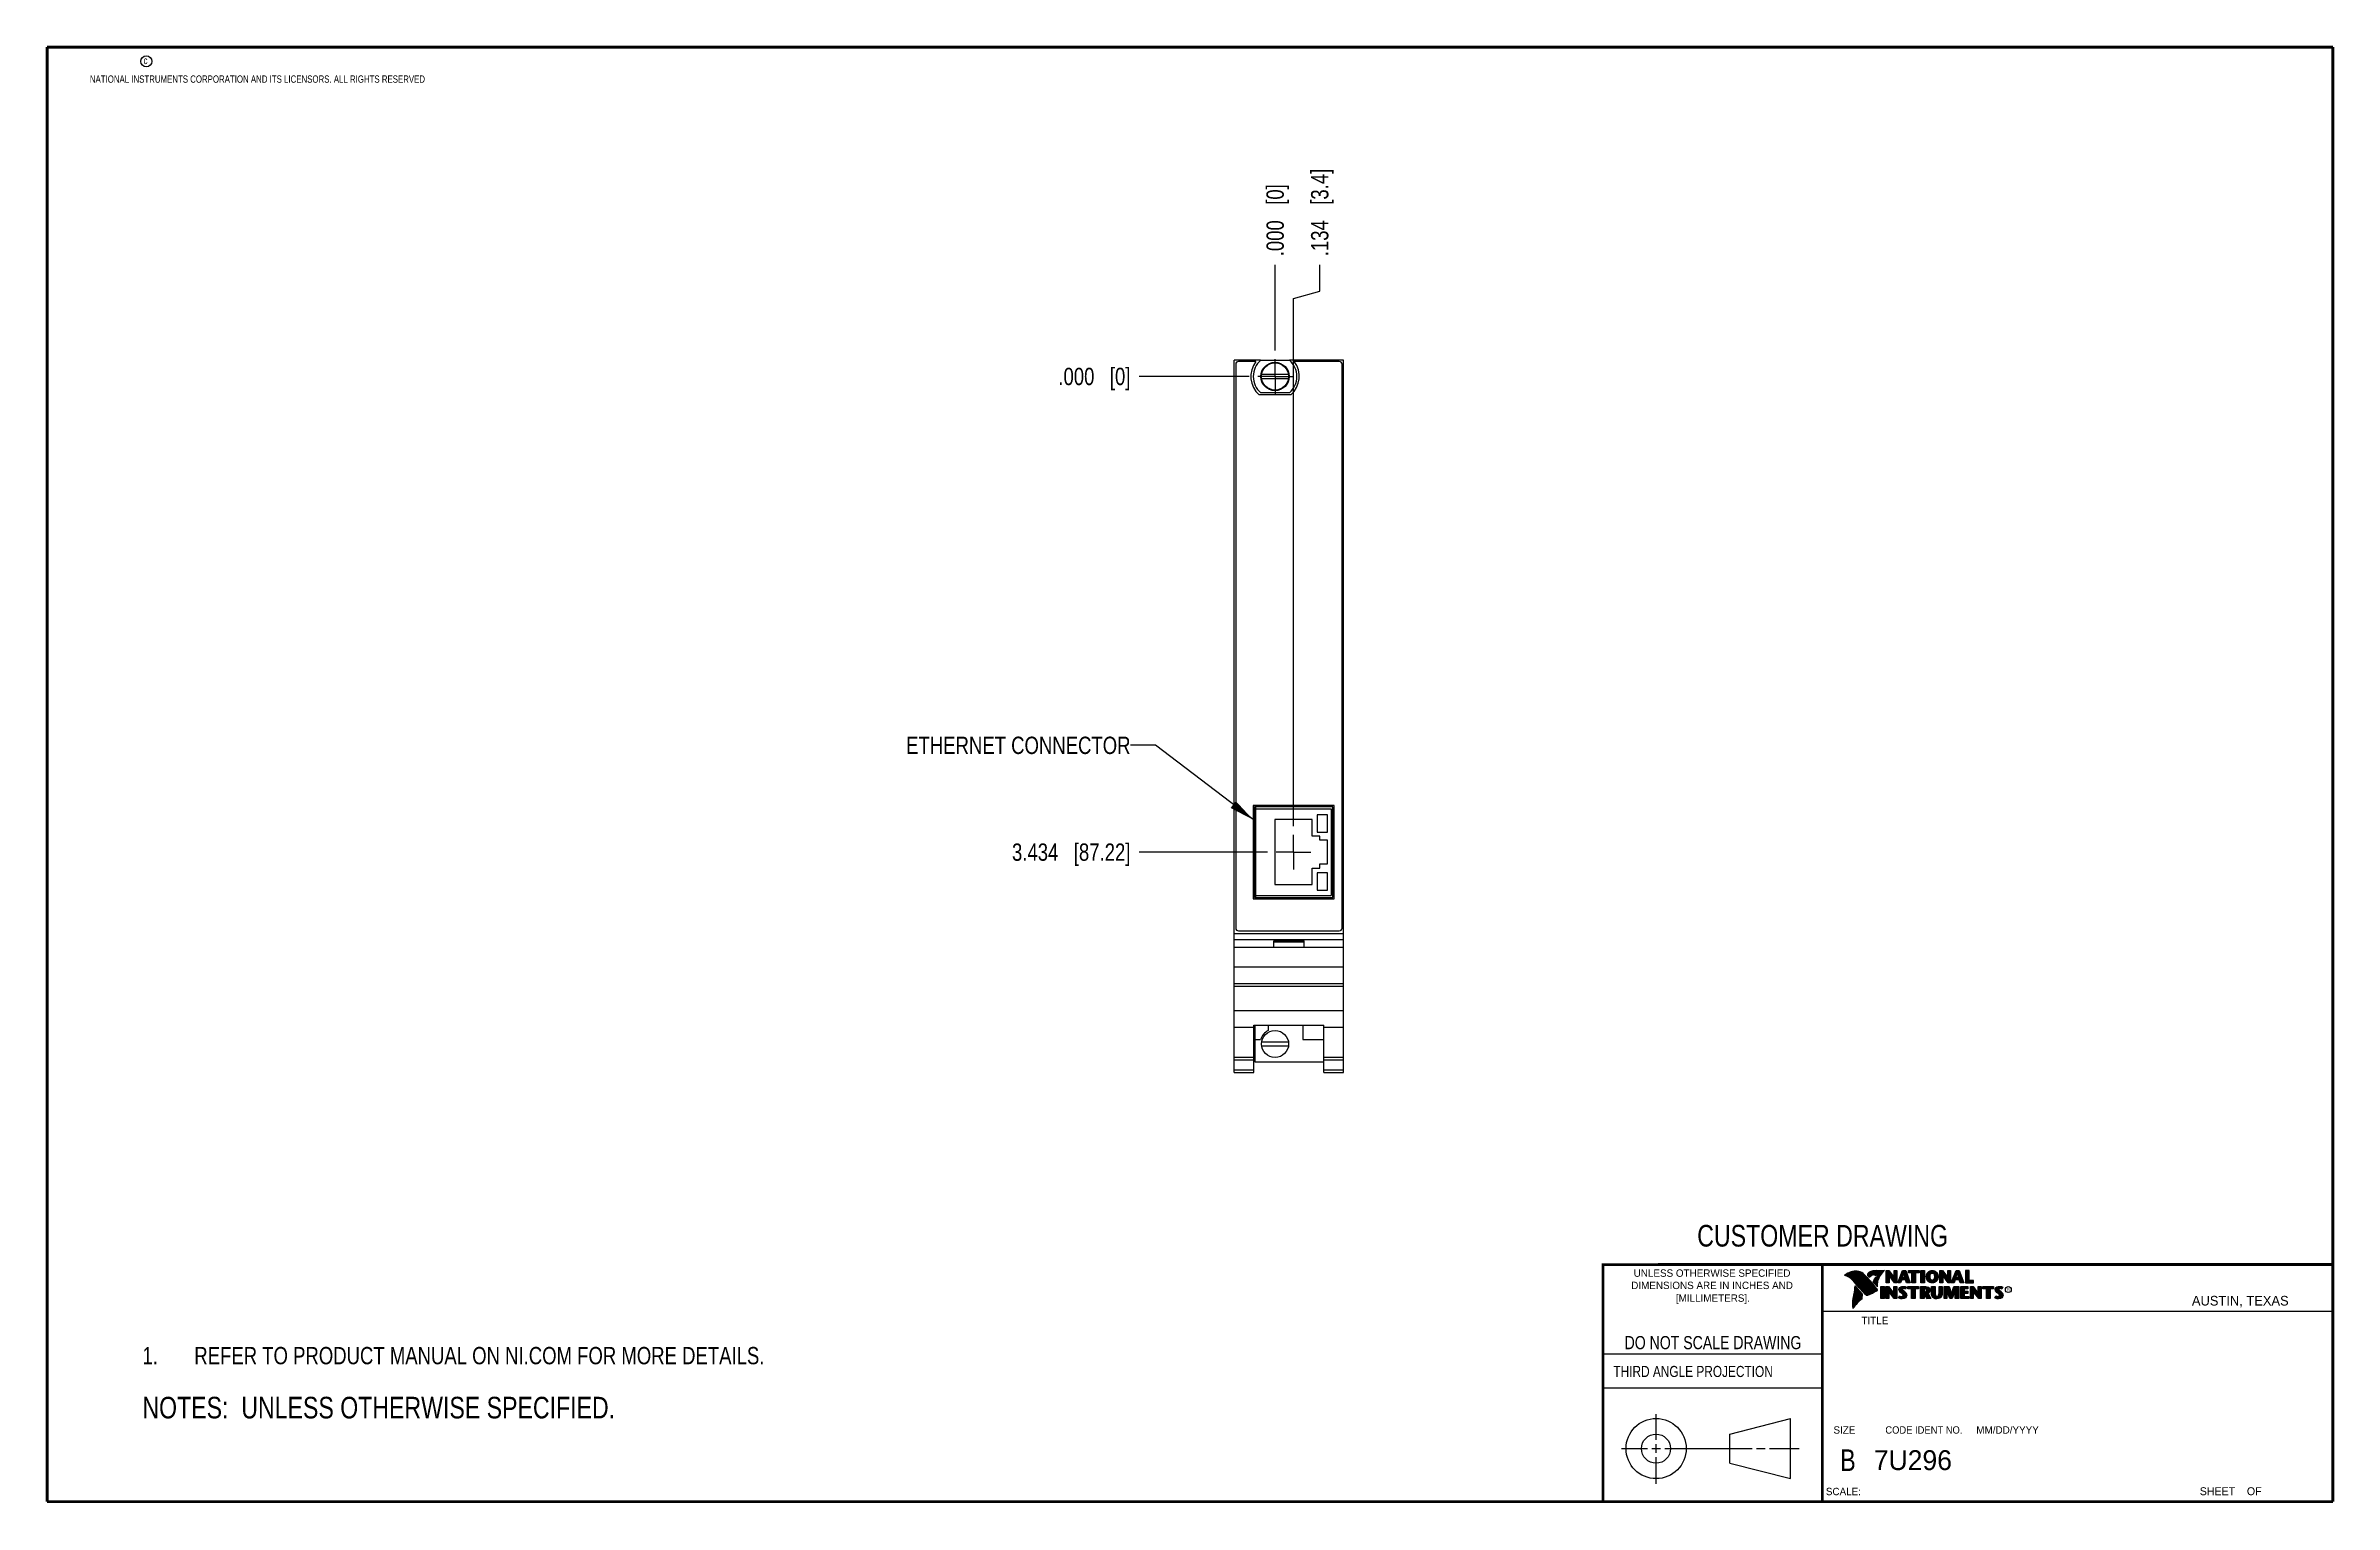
# Model space of a CAD drawing. Header units: inches. Extents: x 0.2 to 16.8, y 0.2 to 10.8.
import ezdxf

# ---------------------------------------------------------------- set-up
doc = ezdxf.new("R2010")
doc.units = ezdxf.units.IN
doc.header["$LTSCALE"] = 0.935
doc.header["$MEASUREMENT"] = 0
doc.linetypes.add('CENTER', pattern=[0.6, 0.375, -0.075, 0.075, -0.075])
doc.layers.get('0').update_dxf_attribs({"linetype": 'CONTINUOUS'})
for name, color, linetype in [('02___PRT_ALL_AXES', 7, 'CONTINUOUS'), ('DETAIL', 7, 'CONTINUOUS'), ('DIMENSIONS', 7, 'CONTINUOUS')]:
    doc.layers.add(name, color=color, linetype=linetype)
doc.styles.get("Standard").update_dxf_attribs({"font": 'txt', "width": 0.8})
doc.styles.add('TEXTSTYLE_2', font='txt')
doc.styles.add('TEXTSTYLE_3', font='txt', dxfattribs={"width": 0.95})
doc.dimstyles.new('DIMSTYLE_1', dxfattribs={"dimtxt": 0.125, "dimasz": 0.18, "dimexe": 0.18, "dimexo": 0.0625, "dimgap": 0.09, "dimtad": 0, "dimtih": 1, "dimtoh": 1, "dimdec": 3, "dimzin": 4, "dimdsep": 46, "dimtxsty": 'STANDARD', "dimblk": '_FILLED', "dimblk1": '_FILLED', "dimblk2": '_FILLED', "dimcen": 0.09, "dimadec": 0, "dimazin": 0, "dimtp": 0.01, "dimtm": 0.01, "dimtfac": 1, "dimtdec": 3, "dimtofl": 0, "dimtmove": 0, "dimatfit": 3, "dimldrblk": '_FILLED', "dimfxl": 1, "dimtolj": 1, "dimtzin": 4, "dimarcsym": 0})
doc.dimstyles.get("Standard").update_dxf_attribs({"dimtxt": 0.125, "dimasz": 0.18, "dimexe": 0.18, "dimexo": 0.0625, "dimgap": 0.09, "dimtad": 0, "dimtih": 1, "dimtoh": 1, "dimdec": 3, "dimzin": 4, "dimdsep": 46, "dimtxsty": 'STANDARD', "dimblk": '_FILLED', "dimblk1": '_FILLED', "dimblk2": '_FILLED', "dimcen": 0.09, "dimadec": 0, "dimazin": 0, "dimtol": 1, "dimtp": 0.01, "dimtm": 0.01, "dimtfac": 1, "dimtdec": 3, "dimtofl": 0, "dimtmove": 0, "dimatfit": 3, "dimldrblk": '_FILLED', "dimfxl": 1, "dimtolj": 1, "dimtzin": 4, "dimarcsym": 0})

msp = doc.modelspace()

# ---------------------------------------------------------------- texts
at = {"color": 2, "linetype": 'CONTINUOUS', "attachment_point": 1, "line_spacing_factor": 0.9}
for s, insert, char_height, width in [('c', (0.946, 10.6893), 0.053, 0.0424), ('NATIONAL INSTRUMENTS CORPORATION AND ITS LICENSORS. ALL RIGHTS RESERVED', (0.5583, 10.5546), 0.053, 3.0104), ('THIRD ANGLE PROJECTION', (11.5564, 1.2384), 0.08, 1.408)]:
    msp.add_mtext(s, dxfattribs=dict(at, insert=insert, char_height=char_height, width=width))
at = {"color": 7, "linetype": 'CONTINUOUS', "attachment_point": 2, "line_spacing_factor": 0.9}
for s, insert, char_height, width in [('CUSTOMER DRAWING', (13.0668, 2.2564), 0.15625, 2), ('DO NOT SCALE DRAWING', (12.2754, 1.4542), 0.095, 1.52), ('B', (13.2497, 0.6361), 0.1562, 0.125)]:
    msp.add_mtext(s, dxfattribs=dict(at, insert=insert, char_height=char_height, width=width))
at = {"color": 2, "linetype": 'CONTINUOUS', "line_spacing_factor": 0.9}
for s, insert, char_height, width, attachment_point, style in [('DIMENSIONS ARE IN INCHES AND', (12.2688, 1.8465), 0.053254, 1.491112, 2, 'TEXTSTYLE_2'), ('UNLESS OTHERWISE SPECIFIED', (12.2688, 1.9352), 0.053254, 1.384604, 2, 'TEXTSTYLE_2'), ('[MILLIMETERS].', (12.2746, 1.7548), 0.053254, 0.745556, 2, 'TEXTSTYLE_2'), ('R', (14.3971, 1.8), 0.0217, 0.021738, 1, 'TEXTSTYLE_2'), ('AUSTIN, TEXAS', (15.7327, 1.7441), 0.069617, 0.905021, 1, 'TEXTSTYLE_2'), ('TITLE', (13.3474, 1.593), 0.05325, 0.26627, 1, 'TEXTSTYLE_2'), ('SIZE', (13.1451, 0.8027), 0.05325, 0.213016, 1, 'TEXTSTYLE_2'), ('CODE IDENT NO.', (13.7978, 0.8027), 0.053254, 0.708278, 2, 'TEXTSTYLE_3'), ('MM/DD/YYYY', (14.1765, 0.8027), 0.05325, 0.53254, 1, 'TEXTSTYLE_2'), ('SCALE:', (13.0904, 0.3585), 0.05325, 0.319524, 1, 'TEXTSTYLE_2'), ('SHEET    OF', (15.7892, 0.3625), 0.057262, 0.629882, 1, 'TEXTSTYLE_2')]:
    msp.add_mtext(s, dxfattribs=dict(at, insert=insert, char_height=char_height, width=width, attachment_point=attachment_point, style=style))
at = {"color": 7, "linetype": 'CONTINUOUS', "insert": (13.4363, 0.6298), "char_height": 0.14316, "width": 0.715775, "attachment_point": 1, "line_spacing_factor": 0.9, "style": 'TEXTSTYLE_2'}
msp.add_mtext('7U296', dxfattribs=at)
at = {"layer": 'DETAIL', "color": 2, "linetype": 'CONTINUOUS', "insert": (8.0706, 5.781), "char_height": 0.125, "width": 1.8, "attachment_point": 3, "line_spacing_factor": 0.9}
msp.add_mtext('ETHERNET CONNECTOR', dxfattribs=at)

# ---------------------------------------------------------------- blocks, each defined once
blk = doc.blocks.new('*D0')
at = {"layer": 'DIMENSIONS', "color": 2, "linetype": 'CONTINUOUS'}
blk.add_line((9.06, 4.947), (8.133, 4.947), dxfattribs=at)
at = {"layer": 'DIMENSIONS', "color": 2, "linetype": 'CONTINUOUS', "insert": (8.07, 5.01), "char_height": 0.125, "width": 1.325, "attachment_point": 3, "line_spacing_factor": 0.9}
blk.add_mtext('3.434{\\Ftxt.shx;\\W1.000000;\\H0.125000; }[87.22]', dxfattribs=at)
blk = doc.blocks.new('_FILLED')
at = {"color": 0, "linetype": 'BYBLOCK'}
blk.add_solid([(0, 0), (-1, 0.174), (-1, -0.174)], dxfattribs=at)
blk = doc.blocks.new('*D1')
at = {"layer": 'DIMENSIONS', "color": 2, "linetype": 'CONTINUOUS'}
blk.add_line((8.926, 8.381), (8.133, 8.381), dxfattribs=at)
at = {"layer": 'DIMENSIONS', "color": 2, "linetype": 'CONTINUOUS', "insert": (8.07, 8.444), "char_height": 0.125, "width": 0.825, "attachment_point": 3, "line_spacing_factor": 0.9}
blk.add_mtext('.000{\\Ftxt.shx;\\W1.000000;\\H0.125000; }[0]', dxfattribs=at)
blk = doc.blocks.new('*D2')
at = {"layer": 'DIMENSIONS', "color": 2, "linetype": 'CONTINUOUS'}
for p, q in [((9.437, 8.998), (9.437, 9.187)), ((9.248, 8.944), (9.437, 8.998)), ((9.248, 5.135), (9.248, 8.944))]:
    blk.add_line(p, q, dxfattribs=at)
at = {"layer": 'DIMENSIONS', "color": 2, "linetype": 'CONTINUOUS', "insert": (9.374, 9.249), "char_height": 0.125, "width": 1.025, "attachment_point": 1, "rotation": 90, "line_spacing_factor": 0.9}
blk.add_mtext('.134{\\Ftxt.shx;\\W1.000000;\\H0.125000; }[3.4]', dxfattribs=at)
blk = doc.blocks.new('*D3')
at = {"layer": 'DIMENSIONS', "color": 2, "linetype": 'CONTINUOUS'}
blk.add_line((9.114, 8.569), (9.114, 9.187), dxfattribs=at)
at = {"layer": 'DIMENSIONS', "color": 2, "linetype": 'CONTINUOUS', "insert": (9.052, 9.249), "char_height": 0.125, "width": 0.825, "attachment_point": 1, "rotation": 90, "line_spacing_factor": 0.9}
blk.add_mtext('.000{\\Ftxt.shx;\\W1.000000;\\H0.125000; }[0]', dxfattribs=at)
blk = doc.blocks.new('NOTES_HEADER_BL0', base_point=(3.1215, 0.9375))
at = {"layer": 'DETAIL', "color": 2, "linetype": 'CONTINUOUS', "width": 0.8}
blk.add_text('NOTES:  UNLESS OTHERWISE SPECIFIED.', height=0.156, dxfattribs=at).set_placement((0.9375, 0.8595))
blk = doc.blocks.new('CUSTOM_NOTE_BL1', base_point=(3.675, 1.312))
at = {"layer": 'DETAIL', "color": 2, "linetype": 'CONTINUOUS', "width": 0.8}
for s, p in [('1.', (0.938, 1.25)), ('REFER TO PRODUCT MANUAL ON NI.COM FOR MORE DETAILS.', (1.312, 1.25))]:
    blk.add_text(s, height=0.125, dxfattribs=at).set_placement(p)

# ---------------------------------------------------------------- dimensions: what is measured, and where the dimension line sits
at = {"layer": 'DIMENSIONS', "color": 2, "linetype": 'CONTINUOUS'}
for feature_location, offset, dtype, origin, picture, middle in [((9.248014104, 5.1347584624), (0.1886028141, 4.0519), 0, (9.114014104, 8.5062584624), '*D2', (9.4366169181, 9.7616584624)), ((9.114014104, 8.5687584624), (0, 0.6179), 1, (9.114014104, 8.5062584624), '*D3', (9.114014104, 9.6616584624)), ((8.926414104, 8.3811584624), (-0.7939, 0), 0, (8.988914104, 8.3811584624), '*D1', (7.407514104, 8.3811584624)), ((9.0604, 4.9472), (-0.9279, 0), 0, (8.9889, 8.3812), '*D0', (7.1075, 4.9472))]:
    dim = msp.add_ordinate_dim(feature_location=feature_location, offset=offset, dtype=dtype, origin=origin, dimstyle='DIMSTYLE_1', dxfattribs=at)
    dim.commit()
    dim.dimension.update_dxf_attribs({"geometry": picture, "text_midpoint": middle})

# ---------------------------------------------------------------- linework, layer by layer
at = {"color": 7, "linetype": 'CONTINUOUS'}
for p, q in [((8.82, 3.3572), (8.82, 8.4992)), ((9.0097, 8.4992), (8.82, 8.4992)), ((8.83, 8.4692), (8.83, 4.3992)), ((8.9763, 8.4892), (8.85, 8.4892)), ((9.0103, 8.4997), (9.2178, 8.4997)), ((9.608, 8.4992), (9.2183, 8.4992)), ((9.578, 8.4892), (9.2517, 8.4892)), ((9.598, 4.3992), (9.598, 8.4692)), ((9.608, 3.3572), (9.608, 8.4992)), ((9.2178, 8.2627), (9.0103, 8.2627)), ((9.2111, 8.3949), (9.017, 8.3949)), ((9.017, 8.3674), (9.2111, 8.3674)), ((9.2278, 8.2482), (9.0003, 8.2482)), ((9.54, 5.2852), (8.955, 5.2852)), ((8.955, 5.2852), (8.955, 4.6102)), ((9.53, 5.2752), (8.965, 5.2752)), ((8.965, 5.2752), (8.965, 4.6202)), ((8.975, 5.2357), (8.965, 5.2357)), ((8.975, 4.6202), (8.975, 5.2752)), ((8.975, 5.2602), (9.52, 5.2602)), ((9.382, 5.1827), (9.112, 5.1827)), ((9.112, 5.1827), (9.112, 4.7127)), ((9.382, 5.0627), (9.382, 5.1827)), ((9.493, 5.2177), (9.418, 5.2177)), ((9.418, 5.2177), (9.418, 5.0927)), ((9.493, 5.0927), (9.493, 5.2177)), ((9.52, 5.2602), (9.52, 4.6352)), ((9.53, 4.6202), (9.53, 5.2752)), ((9.54, 4.6102), (9.54, 5.2852)), ((8.975, 5.1097), (8.965, 5.1097)), ((9.437, 5.0627), (9.382, 5.0627)), ((9.418, 5.0927), (9.493, 5.0927)), ((9.437, 5.0327), (9.437, 5.0627)), ((9.492, 5.0327), (9.437, 5.0327)), ((9.492, 4.8627), (9.492, 5.0327)), ((9.382, 4.8327), (9.437, 4.8327)), ((9.382, 4.7127), (9.382, 4.8327)), ((9.493, 4.7977), (9.418, 4.7977)), ((9.418, 4.7977), (9.418, 4.6727)), ((9.437, 4.8627), (9.492, 4.8627)), ((9.437, 4.8327), (9.437, 4.8627)), ((9.493, 4.6727), (9.493, 4.7977)), ((8.975, 4.7857), (8.965, 4.7857)), ((8.975, 4.6597), (8.965, 4.6597)), ((8.975, 4.6352), (9.52, 4.6352)), ((9.112, 4.7127), (9.382, 4.7127)), ((9.418, 4.6727), (9.493, 4.6727)), ((8.955, 4.6102), (9.54, 4.6102)), ((8.965, 4.6202), (9.53, 4.6202)), ((8.82, 4.3592), (9.608, 4.3592)), ((8.82, 4.3162), (9.608, 4.3162)), ((8.85, 4.3792), (9.578, 4.3792)), ((9.104, 4.3062), (9.324, 4.3062)), ((9.104, 4.2592), (9.104, 4.3062)), ((9.104, 4.2992), (9.324, 4.2992)), ((9.324, 4.2592), (9.324, 4.3062)), ((9.608, 4.2592), (8.82, 4.2592)), ((8.82, 4.1192), (9.608, 4.1192)), ((8.82, 3.9992), (9.608, 3.9992)), ((8.82, 3.9796), (9.608, 3.9796)), ((8.82, 3.8039), (9.608, 3.8039)), ((8.82, 3.6842), (8.962, 3.6842)), ((8.962, 3.6994), (9.466, 3.6994)), ((8.962, 3.3572), (8.962, 3.6994)), ((8.968, 3.6994), (8.968, 3.4342)), ((9.065, 3.6994), (9.065, 3.6595)), ((9.315, 3.6994), (9.315, 3.5942)), ((9.466, 3.3572), (9.466, 3.6994)), ((9.466, 3.6842), (9.608, 3.6842)), ((8.968, 3.5942), (9.0098, 3.5942)), ((9.2111, 3.5759), (9.017, 3.5759)), ((9.017, 3.5484), (9.2111, 3.5484)), ((9.315, 3.5942), (9.466, 3.5942)), ((8.82, 3.4672), (8.962, 3.4672)), ((8.82, 3.4479), (8.962, 3.4479)), ((8.82, 3.3751), (8.962, 3.3751)), ((8.82, 3.3572), (8.962, 3.3572)), ((8.968, 3.4342), (9.466, 3.4342)), ((9.466, 3.4672), (9.608, 3.4672)), ((9.466, 3.4479), (9.608, 3.4479)), ((9.466, 3.3751), (9.608, 3.3751)), ((9.466, 3.3572), (9.608, 3.3572)), ((12.3963, 0.7462), (12.8358, 0.859)), ((12.8358, 0.4248), (12.8358, 0.859)), ((12.3963, 0.5362), (12.3963, 0.7462)), ((12.3963, 0.5362), (12.8358, 0.4248))]:
    msp.add_line(p, q, dxfattribs=at)
at = {"color": 2, "linetype": 'CONTINUOUS'}
for p, q in [((13.2311, 1.8934), (13.2311, 1.8949)), ((13.2347, 1.8921), (13.2347, 1.8972)), ((13.2382, 1.8907), (13.2382, 1.8994)), ((13.2418, 1.8892), (13.2418, 1.9015)), ((13.2453, 1.8876), (13.2453, 1.9035)), ((13.2489, 1.8858), (13.2489, 1.9054)), ((13.2524, 1.8839), (13.2524, 1.9069)), ((13.256, 1.8818), (13.256, 1.9084)), ((13.2596, 1.8796), (13.2596, 1.9098)), ((13.2631, 1.8772), (13.2631, 1.9111)), ((13.2667, 1.8747), (13.2667, 1.9124)), ((13.2702, 1.872), (13.2702, 1.9135)), ((13.2738, 1.869), (13.2738, 1.9146)), ((13.2773, 1.8658), (13.2773, 1.9155)), ((13.2809, 1.8624), (13.2809, 1.9164)), ((13.2844, 1.8587), (13.2844, 1.9173)), ((13.288, 1.8549), (13.288, 1.9181)), ((13.2915, 1.851), (13.2915, 1.9188)), ((13.2951, 1.8471), (13.2951, 1.9194)), ((13.2987, 1.8431), (13.2987, 1.9198)), ((13.3022, 1.8391), (13.3022, 1.92)), ((13.3058, 1.8351), (13.3058, 1.9201)), ((13.3093, 1.8311), (13.3093, 1.9201)), ((13.3129, 1.827), (13.3129, 1.9199)), ((13.3164, 1.8229), (13.3164, 1.9196)), ((13.32, 1.8188), (13.32, 1.9192)), ((13.3235, 1.8146), (13.3235, 1.9186)), ((13.3271, 1.8104), (13.3271, 1.9179)), ((13.3306, 1.8062), (13.3306, 1.9172)), ((13.3342, 1.802), (13.3342, 1.9163)), ((13.3378, 1.7978), (13.3378, 1.9151)), ((13.3413, 1.7937), (13.3413, 1.9138)), ((13.3449, 1.7897), (13.3449, 1.9122)), ((13.3484, 1.7856), (13.3484, 1.9103)), ((13.352, 1.7817), (13.352, 1.9081)), ((13.3555, 1.7778), (13.3555, 1.9055)), ((13.3591, 1.7739), (13.3591, 1.9026)), ((13.3626, 1.7701), (13.3626, 1.8991)), ((13.3662, 1.7663), (13.3662, 1.8952)), ((13.3697, 1.7625), (13.3697, 1.8915)), ((13.3733, 1.7588), (13.3733, 1.8878)), ((13.3769, 1.7556), (13.3769, 1.8841)), ((13.3804, 1.7529), (13.3804, 1.8803)), ((13.384, 1.7512), (13.384, 1.8766)), ((13.3875, 1.7509), (13.3875, 1.8728)), ((13.4022, 1.878), (13.3901, 1.8922)), ((13.3911, 1.7518), (13.3911, 1.8691)), ((13.4029, 1.881), (13.3927, 1.893)), ((13.3946, 1.8908), (13.3946, 1.8999)), ((13.3946, 1.7533), (13.3946, 1.8653)), ((13.3982, 1.8866), (13.3982, 1.9062)), ((13.3982, 1.7548), (13.3982, 1.8615)), ((13.4017, 1.8824), (13.4017, 1.9101)), ((13.4017, 1.7563), (13.4017, 1.8574)), ((13.4053, 1.8823), (13.4053, 1.9129)), ((13.4053, 1.7578), (13.4053, 1.8531)), ((13.4088, 1.8844), (13.4088, 1.915)), ((13.4088, 1.7593), (13.4088, 1.8488)), ((13.4124, 1.887), (13.4124, 1.9167)), ((13.4124, 1.7609), (13.4124, 1.8445)), ((13.4159, 1.89), (13.4159, 1.9182)), ((13.4159, 1.7625), (13.4159, 1.8402)), ((13.4195, 1.8937), (13.4195, 1.9193)), ((13.4195, 1.7641), (13.4195, 1.8359)), ((13.4231, 1.8964), (13.4231, 1.9203)), ((13.4231, 1.7657), (13.4231, 1.8316)), ((13.4266, 1.8982), (13.4266, 1.9209)), ((13.4266, 1.7674), (13.4266, 1.8273)), ((13.4302, 1.8995), (13.4302, 1.9214)), ((13.4302, 1.7691), (13.4302, 1.823)), ((13.4414, 1.8328), (13.4319, 1.8437)), ((13.4337, 1.8997), (13.4337, 1.922)), ((13.4337, 1.7708), (13.4337, 1.8187)), ((13.4433, 1.8344), (13.4349, 1.844)), ((13.4373, 1.8991), (13.4373, 1.9224)), ((13.4373, 1.8413), (13.4373, 1.8491)), ((13.4408, 1.898), (13.4408, 1.9228)), ((13.4408, 1.8372), (13.4408, 1.8572)), ((13.4444, 1.8972), (13.4444, 1.9231)), ((13.4444, 1.8331), (13.4444, 1.8665)), ((13.4479, 1.8969), (13.4479, 1.9234)), ((13.4479, 1.8288), (13.4479, 1.873)), ((13.4515, 1.8966), (13.4515, 1.9236)), ((13.4515, 1.8247), (13.4515, 1.8764)), ((13.4529, 1.9261), (13.5132, 1.9271)), ((13.453, 1.9236), (13.5067, 1.9245)), ((13.455, 1.8965), (13.455, 1.9237)), ((13.455, 1.8207), (13.455, 1.878)), ((13.4586, 1.8964), (13.4586, 1.9237)), ((13.4586, 1.8303), (13.4586, 1.879)), ((13.4622, 1.8957), (13.4622, 1.9238)), ((13.4622, 1.8535), (13.4622, 1.8795)), ((13.4657, 1.8935), (13.4657, 1.9238)), ((13.4657, 1.8636), (13.4657, 1.8798)), ((13.4693, 1.872), (13.4693, 1.9239)), ((13.4728, 1.8794), (13.4728, 1.9239)), ((13.4764, 1.8859), (13.4764, 1.924)), ((13.4799, 1.8919), (13.4799, 1.924)), ((13.4835, 1.8973), (13.4835, 1.9241)), ((13.487, 1.9023), (13.487, 1.9242)), ((13.4906, 1.9069), (13.4906, 1.9242)), ((13.4941, 1.9112), (13.4941, 1.9243)), ((13.4977, 1.9153), (13.4977, 1.9243)), ((13.5013, 1.9191), (13.5013, 1.9244)), ((13.5261, 1.9263), (13.5451, 1.9263)), ((13.5261, 1.839), (13.5261, 1.9263)), ((13.5466, 1.839), (13.5261, 1.839)), ((13.5286, 1.9237), (13.5439, 1.9237)), ((13.5286, 1.8415), (13.5286, 1.9237)), ((13.5441, 1.8415), (13.5286, 1.8415)), ((13.5332, 1.8415), (13.5332, 1.9237)), ((13.5367, 1.8415), (13.5367, 1.9237)), ((13.5402, 1.8415), (13.5402, 1.9237)), ((13.5441, 1.8976), (13.5437, 1.9237)), ((13.5439, 1.9237), (13.5854, 1.869)), ((13.5873, 1.8415), (13.5441, 1.8976)), ((13.5441, 1.8976), (13.5441, 1.8415)), ((13.5451, 1.9263), (13.5829, 1.8765)), ((13.586, 1.839), (13.5466, 1.8902)), ((13.5466, 1.8902), (13.5466, 1.839)), ((13.5471, 1.8936), (13.5471, 1.9194)), ((13.5506, 1.8891), (13.5506, 1.9149)), ((13.5541, 1.8846), (13.5541, 1.9103)), ((13.5576, 1.8801), (13.5576, 1.9057)), ((13.561, 1.8756), (13.561, 1.9011)), ((13.5645, 1.8711), (13.5645, 1.8965)), ((13.568, 1.8665), (13.568, 1.8919)), ((13.5715, 1.862), (13.5715, 1.8874)), ((13.575, 1.8575), (13.575, 1.8828)), ((13.5784, 1.853), (13.5784, 1.8782)), ((13.5819, 1.8485), (13.5819, 1.8736)), ((13.5829, 1.9263), (13.6036, 1.9263)), ((13.5829, 1.8765), (13.5829, 1.9263)), ((13.5854, 1.9237), (13.6011, 1.9237)), ((13.5854, 1.869), (13.5854, 1.9237)), ((13.5854, 1.844), (13.5854, 1.869)), ((13.6036, 1.839), (13.586, 1.839)), ((13.6011, 1.8415), (13.5873, 1.8415)), ((13.5889, 1.8415), (13.5889, 1.9237)), ((13.5923, 1.8415), (13.5923, 1.9237)), ((13.5958, 1.8415), (13.5958, 1.9237)), ((13.5993, 1.8415), (13.5993, 1.9237)), ((13.6011, 1.9237), (13.6011, 1.8415)), ((13.6036, 1.9263), (13.6036, 1.839)), ((13.6088, 1.839), (13.6444, 1.9262)), ((13.6294, 1.839), (13.6088, 1.839)), ((13.6125, 1.8415), (13.6461, 1.9237)), ((13.6277, 1.8415), (13.6125, 1.8415)), ((13.6167, 1.8415), (13.6167, 1.8516)), ((13.6201, 1.8415), (13.6201, 1.8601)), ((13.6236, 1.8415), (13.6236, 1.8686)), ((13.6271, 1.8415), (13.6271, 1.8771)), ((13.6361, 1.8623), (13.6277, 1.8415)), ((13.6378, 1.8598), (13.6294, 1.839)), ((13.6306, 1.8486), (13.6306, 1.8857)), ((13.634, 1.8573), (13.634, 1.8942)), ((13.6665, 1.8623), (13.6361, 1.8623)), ((13.6375, 1.8623), (13.6375, 1.9027)), ((13.6647, 1.8598), (13.6378, 1.8598)), ((13.6388, 1.8711), (13.65, 1.9073)), ((13.6639, 1.8711), (13.6388, 1.8711)), ((13.641, 1.8781), (13.641, 1.9112)), ((13.641, 1.8623), (13.641, 1.8711)), ((13.6423, 1.8736), (13.6519, 1.9048)), ((13.6606, 1.8736), (13.6423, 1.8736)), ((13.6444, 1.9262), (13.6664, 1.9262)), ((13.6445, 1.8893), (13.6445, 1.9197)), ((13.6445, 1.8623), (13.6445, 1.8711)), ((13.6461, 1.9237), (13.6647, 1.9237)), ((13.6479, 1.9006), (13.6479, 1.9237)), ((13.6479, 1.8623), (13.6479, 1.8711)), ((13.65, 1.9073), (13.6541, 1.9073)), ((13.6514, 1.9073), (13.6514, 1.9237)), ((13.6514, 1.8623), (13.6514, 1.8711)), ((13.6519, 1.9048), (13.6521, 1.9048)), ((13.6521, 1.9048), (13.6606, 1.8736)), ((13.6541, 1.9073), (13.6639, 1.8711)), ((13.6549, 1.9043), (13.6549, 1.9237)), ((13.6549, 1.8623), (13.6549, 1.8711)), ((13.6584, 1.8915), (13.6584, 1.9237)), ((13.6584, 1.8623), (13.6584, 1.8711)), ((13.6618, 1.8787), (13.6618, 1.9237)), ((13.6618, 1.8623), (13.6618, 1.8711)), ((13.6647, 1.9237), (13.6959, 1.8415)), ((13.6717, 1.839), (13.6647, 1.8598)), ((13.6653, 1.8623), (13.6653, 1.922)), ((13.6664, 1.9262), (13.6995, 1.839)), ((13.6735, 1.8415), (13.6665, 1.8623)), ((13.6688, 1.8555), (13.6688, 1.9128)), ((13.6995, 1.839), (13.6717, 1.839)), ((13.6723, 1.8452), (13.6723, 1.9037)), ((13.6959, 1.8415), (13.6735, 1.8415)), ((13.6757, 1.8415), (13.6757, 1.8945)), ((13.6792, 1.8415), (13.6792, 1.8854)), ((13.6827, 1.8415), (13.6827, 1.8762)), ((13.6862, 1.8415), (13.6862, 1.8671)), ((13.6866, 1.9262), (13.7634, 1.9262)), ((13.6866, 1.9099), (13.6866, 1.9262)), ((13.7118, 1.9099), (13.6866, 1.9099)), ((13.6891, 1.9237), (13.7609, 1.9237)), ((13.6891, 1.9125), (13.6891, 1.9237)), ((13.7143, 1.9125), (13.6891, 1.9125)), ((13.6896, 1.8415), (13.6896, 1.8579)), ((13.6931, 1.9125), (13.6931, 1.9237)), ((13.6931, 1.8415), (13.6931, 1.8488)), ((13.6966, 1.9125), (13.6966, 1.9237)), ((13.7001, 1.9125), (13.7001, 1.9237)), ((13.7035, 1.9125), (13.7035, 1.9237)), ((13.707, 1.9125), (13.707, 1.9237)), ((13.7105, 1.9125), (13.7105, 1.9237)), ((13.7118, 1.839), (13.7118, 1.9099)), ((13.7382, 1.839), (13.7118, 1.839)), ((13.7143, 1.9125), (13.714, 1.9237)), ((13.7143, 1.8415), (13.7143, 1.9125)), ((13.7357, 1.8415), (13.7143, 1.8415)), ((13.7174, 1.8415), (13.7174, 1.9237)), ((13.7209, 1.8415), (13.7209, 1.9237)), ((13.7244, 1.8415), (13.7244, 1.9237)), ((13.7279, 1.8415), (13.7279, 1.9237)), ((13.7313, 1.8415), (13.7313, 1.9237)), ((13.7357, 1.9125), (13.7348, 1.9237)), ((13.7609, 1.9125), (13.7357, 1.9125)), ((13.7357, 1.9125), (13.7357, 1.8415)), ((13.7634, 1.9099), (13.7382, 1.9099)), ((13.7382, 1.9099), (13.7382, 1.839)), ((13.7383, 1.9125), (13.7383, 1.9237)), ((13.7418, 1.9125), (13.7418, 1.9237)), ((13.7452, 1.9125), (13.7452, 1.9237)), ((13.7487, 1.9125), (13.7487, 1.9237)), ((13.7522, 1.9125), (13.7522, 1.9237)), ((13.7557, 1.9125), (13.7557, 1.9237)), ((13.7591, 1.9125), (13.7591, 1.9237)), ((13.7609, 1.9237), (13.7609, 1.9125)), ((13.7634, 1.9262), (13.7634, 1.9099)), ((13.7768, 1.9262), (13.8031, 1.9262)), ((13.7768, 1.839), (13.7768, 1.9262)), ((13.8031, 1.839), (13.7768, 1.839)), ((13.7794, 1.9237), (13.8006, 1.9237)), ((13.7794, 1.8415), (13.7794, 1.9237)), ((13.8006, 1.8415), (13.7794, 1.8415)), ((13.7835, 1.8415), (13.7835, 1.9237)), ((13.787, 1.8415), (13.787, 1.9237)), ((13.7904, 1.8415), (13.7904, 1.9237)), ((13.7939, 1.8415), (13.7939, 1.9237)), ((13.7974, 1.8415), (13.7974, 1.9237)), ((13.8006, 1.9237), (13.8006, 1.8415)), ((13.8031, 1.9262), (13.8031, 1.839)), ((13.8154, 1.8853), (13.8155, 1.8871)), ((13.8154, 1.8834), (13.8154, 1.8853)), ((13.8154, 1.8816), (13.8154, 1.8834)), ((13.8155, 1.8797), (13.8154, 1.8816)), ((13.8155, 1.8871), (13.8157, 1.8889)), ((13.8157, 1.8779), (13.8155, 1.8797)), ((13.8157, 1.8889), (13.8159, 1.8907)), ((13.8159, 1.876), (13.8157, 1.8779)), ((13.8159, 1.8907), (13.8161, 1.8924)), ((13.8162, 1.8742), (13.8159, 1.876)), ((13.8161, 1.8924), (13.8165, 1.8941)), ((13.8166, 1.8724), (13.8162, 1.8742)), ((13.8165, 1.8941), (13.8169, 1.8958)), ((13.817, 1.8706), (13.8166, 1.8724)), ((13.8169, 1.8958), (13.8174, 1.8975)), ((13.8174, 1.8689), (13.817, 1.8706)), ((13.8174, 1.8975), (13.8179, 1.8991)), ((13.8179, 1.8672), (13.8174, 1.8689)), ((13.8179, 1.8991), (13.8185, 1.9006)), ((13.8179, 1.8852), (13.818, 1.8869)), ((13.8179, 1.8834), (13.8179, 1.8852)), ((13.818, 1.8817), (13.8179, 1.8834)), ((13.8185, 1.8655), (13.8179, 1.8672)), ((13.818, 1.8869), (13.8182, 1.8886)), ((13.8181, 1.8799), (13.818, 1.8817)), ((13.8182, 1.8781), (13.8181, 1.8799)), ((13.8182, 1.8886), (13.8184, 1.8903)), ((13.8184, 1.8764), (13.8182, 1.8781)), ((13.8184, 1.8903), (13.8186, 1.892)), ((13.8187, 1.8746), (13.8184, 1.8764)), ((13.8185, 1.9006), (13.8191, 1.9021)), ((13.8191, 1.8639), (13.8185, 1.8655)), ((13.8186, 1.892), (13.819, 1.8936)), ((13.8191, 1.8729), (13.8187, 1.8746)), ((13.819, 1.8936), (13.8193, 1.8952)), ((13.8191, 1.9021), (13.8198, 1.9036)), ((13.8194, 1.8712), (13.8191, 1.8729)), ((13.8198, 1.8623), (13.8191, 1.8639)), ((13.8193, 1.8952), (13.8198, 1.8967)), ((13.8199, 1.8696), (13.8194, 1.8712)), ((13.8198, 1.9036), (13.8206, 1.9051)), ((13.8198, 1.8967), (13.8203, 1.8982)), ((13.8205, 1.8607), (13.8198, 1.8623)), ((13.8204, 1.8679), (13.8199, 1.8696)), ((13.8203, 1.8982), (13.8208, 1.8997)), ((13.8209, 1.8664), (13.8204, 1.8679)), ((13.8213, 1.8592), (13.8205, 1.8607)), ((13.8206, 1.9051), (13.8214, 1.9065)), ((13.8208, 1.8997), (13.8214, 1.9011)), ((13.8209, 1.8664), (13.8208, 1.8997)), ((13.8215, 1.8648), (13.8209, 1.8664)), ((13.8221, 1.8578), (13.8213, 1.8592)), ((13.8214, 1.9065), (13.8223, 1.9079)), ((13.8214, 1.9011), (13.8221, 1.9025)), ((13.8221, 1.8633), (13.8215, 1.8648)), ((13.8221, 1.9025), (13.8228, 1.9038)), ((13.8228, 1.8619), (13.8221, 1.8633)), ((13.823, 1.8563), (13.8221, 1.8578)), ((13.8223, 1.9079), (13.8232, 1.9092)), ((13.8228, 1.9038), (13.8236, 1.9052)), ((13.8235, 1.8604), (13.8228, 1.8619)), ((13.8239, 1.855), (13.823, 1.8563)), ((13.8232, 1.9092), (13.8243, 1.9106)), ((13.8243, 1.8591), (13.8235, 1.8604)), ((13.8236, 1.9052), (13.8244, 1.9065)), ((13.8249, 1.8536), (13.8239, 1.855)), ((13.8243, 1.9106), (13.8253, 1.9119)), ((13.8243, 1.8591), (13.8244, 1.9065)), ((13.8251, 1.8577), (13.8243, 1.8591)), ((13.8244, 1.9065), (13.8253, 1.9077)), ((13.826, 1.8523), (13.8249, 1.8536)), ((13.826, 1.8564), (13.8251, 1.8577)), ((13.8253, 1.9119), (13.8265, 1.9132)), ((13.8253, 1.9077), (13.8262, 1.909)), ((13.8269, 1.8552), (13.826, 1.8564)), ((13.8271, 1.8511), (13.826, 1.8523)), ((13.8262, 1.909), (13.8273, 1.9102)), ((13.8265, 1.9132), (13.8276, 1.9144)), ((13.8279, 1.854), (13.8269, 1.8552)), ((13.8282, 1.8499), (13.8271, 1.8511)), ((13.8273, 1.9102), (13.8283, 1.9114)), ((13.8276, 1.9144), (13.8288, 1.9156)), ((13.8279, 1.854), (13.8283, 1.9114)), ((13.8289, 1.8528), (13.8279, 1.854)), ((13.8294, 1.8487), (13.8282, 1.8499)), ((13.8283, 1.9114), (13.8294, 1.9126)), ((13.8288, 1.9156), (13.8301, 1.9167)), ((13.83, 1.8517), (13.8289, 1.8528)), ((13.8294, 1.9126), (13.8306, 1.9137)), ((13.8306, 1.8476), (13.8294, 1.8487)), ((13.8311, 1.8506), (13.83, 1.8517)), ((13.8301, 1.9167), (13.8314, 1.9178)), ((13.8306, 1.9137), (13.8318, 1.9148)), ((13.8319, 1.8466), (13.8306, 1.8476)), ((13.8311, 1.8506), (13.8318, 1.9148)), ((13.8323, 1.8496), (13.8311, 1.8506)), ((13.8314, 1.9178), (13.8327, 1.9188)), ((13.8318, 1.9148), (13.833, 1.9158)), ((13.8332, 1.8456), (13.8319, 1.8466)), ((13.8335, 1.8486), (13.8323, 1.8496)), ((13.8327, 1.9188), (13.834, 1.9198)), ((13.833, 1.9158), (13.8342, 1.9168)), ((13.8346, 1.8447), (13.8332, 1.8456)), ((13.8347, 1.8477), (13.8335, 1.8486)), ((13.834, 1.9198), (13.8354, 1.9207)), ((13.8342, 1.9168), (13.8355, 1.9177)), ((13.836, 1.8438), (13.8346, 1.8447)), ((13.8347, 1.8477), (13.8355, 1.9177)), ((13.836, 1.8468), (13.8347, 1.8477)), ((13.8354, 1.9207), (13.8368, 1.9215)), ((13.8355, 1.9177), (13.8368, 1.9185)), ((13.8373, 1.846), (13.836, 1.8468)), ((13.8374, 1.843), (13.836, 1.8438)), ((13.8368, 1.9215), (13.8382, 1.9223)), ((13.8368, 1.9185), (13.8381, 1.9193)), ((13.8386, 1.8452), (13.8373, 1.846)), ((13.839, 1.8423), (13.8374, 1.843)), ((13.8381, 1.9193), (13.8394, 1.92)), ((13.8386, 1.8452), (13.8381, 1.9193)), ((13.8382, 1.9223), (13.8397, 1.923)), ((13.84, 1.8445), (13.8386, 1.8452)), ((13.8405, 1.8416), (13.839, 1.8423)), ((13.8394, 1.92), (13.8408, 1.9207)), ((13.8397, 1.923), (13.8412, 1.9237)), ((13.8397, 1.8857), (13.8398, 1.8868)), ((13.8397, 1.8845), (13.8397, 1.8857)), ((13.8397, 1.8833), (13.8397, 1.8845)), ((13.8397, 1.8821), (13.8397, 1.8833)), ((13.8397, 1.8809), (13.8397, 1.8821)), ((13.8398, 1.8796), (13.8397, 1.8809)), ((13.8398, 1.8868), (13.8399, 1.888)), ((13.8399, 1.8784), (13.8398, 1.8796)), ((13.8399, 1.888), (13.84, 1.8891)), ((13.84, 1.8773), (13.8399, 1.8784)), ((13.84, 1.8891), (13.8401, 1.8902)), ((13.8401, 1.8761), (13.84, 1.8773)), ((13.8415, 1.8439), (13.84, 1.8445)), ((13.8401, 1.8902), (13.8402, 1.8913)), ((13.8402, 1.8749), (13.8401, 1.8761)), ((13.8402, 1.8913), (13.8403, 1.8924)), ((13.8404, 1.8738), (13.8402, 1.8749)), ((13.8403, 1.8924), (13.8405, 1.8934)), ((13.8405, 1.8727), (13.8404, 1.8738)), ((13.8405, 1.8934), (13.8407, 1.8944)), ((13.8407, 1.8716), (13.8405, 1.8727)), ((13.8421, 1.8409), (13.8405, 1.8416)), ((13.8407, 1.8944), (13.8409, 1.8954)), ((13.841, 1.8706), (13.8407, 1.8716)), ((13.8408, 1.9207), (13.8422, 1.9213)), ((13.8409, 1.8954), (13.8411, 1.8963)), ((13.8412, 1.8696), (13.841, 1.8706)), ((13.8411, 1.8963), (13.8414, 1.8972)), ((13.8412, 1.9237), (13.8427, 1.9243)), ((13.8414, 1.8686), (13.8412, 1.8696)), ((13.8414, 1.8972), (13.8416, 1.8981)), ((13.8417, 1.8677), (13.8414, 1.8686)), ((13.8415, 1.8439), (13.8417, 1.8678)), ((13.843, 1.8433), (13.8415, 1.8439)), ((13.8416, 1.8981), (13.8419, 1.899)), ((13.842, 1.8667), (13.8417, 1.8677)), ((13.8419, 1.899), (13.8422, 1.8999)), ((13.842, 1.8991), (13.8422, 1.9213)), ((13.8423, 1.8658), (13.842, 1.8667)), ((13.8438, 1.8404), (13.8421, 1.8409)), ((13.8422, 1.9213), (13.8436, 1.9219)), ((13.8422, 1.8999), (13.8426, 1.9007)), ((13.8422, 1.8844), (13.8423, 1.8856)), ((13.8422, 1.8833), (13.8422, 1.8844)), ((13.8422, 1.8821), (13.8422, 1.8833)), ((13.8423, 1.8809), (13.8422, 1.8821)), ((13.8423, 1.8867), (13.8424, 1.8878)), ((13.8423, 1.8856), (13.8423, 1.8867)), ((13.8423, 1.8798), (13.8423, 1.8809)), ((13.8424, 1.8786), (13.8423, 1.8798)), ((13.8427, 1.865), (13.8423, 1.8658)), ((13.8424, 1.8878), (13.8425, 1.8889)), ((13.8425, 1.8775), (13.8424, 1.8786)), ((13.8425, 1.8889), (13.8426, 1.89)), ((13.8426, 1.8764), (13.8425, 1.8775)), ((13.8426, 1.9007), (13.843, 1.9016)), ((13.8426, 1.89), (13.8427, 1.891)), ((13.8427, 1.8753), (13.8426, 1.8764)), ((13.8427, 1.9243), (13.8443, 1.9248)), ((13.8427, 1.891), (13.8428, 1.892)), ((13.8429, 1.8742), (13.8427, 1.8753)), ((13.8431, 1.8641), (13.8427, 1.865)), ((13.8428, 1.892), (13.843, 1.893)), ((13.843, 1.8731), (13.8429, 1.8742)), ((13.843, 1.9016), (13.8434, 1.9024)), ((13.843, 1.893), (13.8432, 1.8939)), ((13.8432, 1.8721), (13.843, 1.8731)), ((13.8445, 1.8428), (13.843, 1.8433)), ((13.8434, 1.8633), (13.8431, 1.8641)), ((13.8432, 1.8939), (13.8434, 1.8948)), ((13.8434, 1.8712), (13.8432, 1.8721)), ((13.8434, 1.9024), (13.8438, 1.9032)), ((13.8434, 1.8948), (13.8436, 1.8957)), ((13.8436, 1.8702), (13.8434, 1.8712)), ((13.8439, 1.8625), (13.8434, 1.8633)), ((13.8436, 1.9219), (13.8451, 1.9224)), ((13.8436, 1.8957), (13.8438, 1.8965)), ((13.8439, 1.8693), (13.8436, 1.8702)), ((13.8438, 1.9032), (13.8443, 1.904)), ((13.8438, 1.8965), (13.844, 1.8974)), ((13.8455, 1.8399), (13.8438, 1.8404)), ((13.8441, 1.8684), (13.8439, 1.8693)), ((13.8443, 1.8617), (13.8439, 1.8625)), ((13.844, 1.8974), (13.8443, 1.8982)), ((13.8444, 1.8676), (13.8441, 1.8684)), ((13.8443, 1.9248), (13.8459, 1.9253)), ((13.8443, 1.904), (13.8447, 1.9047)), ((13.8443, 1.8982), (13.8446, 1.899)), ((13.8448, 1.8609), (13.8443, 1.8617)), ((13.8447, 1.8667), (13.8444, 1.8676)), ((13.8462, 1.8423), (13.8445, 1.8428)), ((13.8446, 1.899), (13.8449, 1.8997)), ((13.8447, 1.9047), (13.8453, 1.9055)), ((13.845, 1.8659), (13.8447, 1.8667)), ((13.8453, 1.8602), (13.8448, 1.8609)), ((13.8449, 1.8997), (13.8453, 1.9005)), ((13.8454, 1.8651), (13.845, 1.8659)), ((13.8451, 1.9224), (13.8466, 1.9229)), ((13.8453, 1.9055), (13.8451, 1.9224)), ((13.8453, 1.9055), (13.8458, 1.9062)), ((13.8453, 1.9005), (13.8456, 1.9012)), ((13.8458, 1.8595), (13.8453, 1.8602)), ((13.8457, 1.8644), (13.8454, 1.8651)), ((13.8473, 1.8395), (13.8455, 1.8399)), ((13.8456, 1.9012), (13.846, 1.902)), ((13.8461, 1.8637), (13.8457, 1.8644)), ((13.8458, 1.9062), (13.8464, 1.9068)), ((13.8464, 1.8588), (13.8458, 1.8595)), ((13.846, 1.8424), (13.8458, 1.8595)), ((13.8459, 1.9253), (13.8476, 1.9257)), ((13.846, 1.902), (13.8464, 1.9027)), ((13.8465, 1.863), (13.8461, 1.8637)), ((13.8478, 1.8419), (13.8462, 1.8423)), ((13.8464, 1.9068), (13.847, 1.9074)), ((13.8464, 1.9027), (13.8468, 1.9033)), ((13.847, 1.8581), (13.8464, 1.8588)), ((13.8469, 1.8623), (13.8465, 1.863)), ((13.8466, 1.9229), (13.8481, 1.9233)), ((13.8468, 1.9033), (13.8473, 1.9039)), ((13.8473, 1.8617), (13.8469, 1.8623)), ((13.847, 1.9074), (13.8477, 1.908)), ((13.8477, 1.8575), (13.847, 1.8581)), ((13.8473, 1.9039), (13.8478, 1.9045)), ((13.8478, 1.8611), (13.8473, 1.8617)), ((13.8491, 1.8391), (13.8473, 1.8395)), ((13.8476, 1.9257), (13.8492, 1.9261)), ((13.8477, 1.908), (13.8483, 1.9086)), ((13.8483, 1.857), (13.8477, 1.8575)), ((13.8478, 1.9045), (13.8482, 1.9051)), ((13.8483, 1.8605), (13.8478, 1.8611)), ((13.8495, 1.8416), (13.8478, 1.8419)), ((13.8481, 1.9233), (13.8497, 1.9236)), ((13.8482, 1.9051), (13.8488, 1.9056)), ((13.8483, 1.9086), (13.849, 1.9091)), ((13.8488, 1.8599), (13.8483, 1.8605)), ((13.849, 1.8564), (13.8483, 1.857)), ((13.8488, 1.9056), (13.8493, 1.9061)), ((13.8494, 1.8594), (13.8488, 1.8599)), ((13.849, 1.9091), (13.8497, 1.9095)), ((13.8498, 1.8559), (13.849, 1.8564)), ((13.8509, 1.8388), (13.8491, 1.8391)), ((13.8492, 1.9261), (13.8509, 1.9264)), ((13.8493, 1.9061), (13.8498, 1.9065)), ((13.8499, 1.8589), (13.8494, 1.8594)), ((13.8495, 1.9094), (13.8495, 1.9236)), ((13.8495, 1.8416), (13.8495, 1.8561)), ((13.8513, 1.8413), (13.8495, 1.8416)), ((13.8497, 1.9236), (13.8513, 1.9239)), ((13.8497, 1.9095), (13.8505, 1.9099)), ((13.8498, 1.9065), (13.8504, 1.9069)), ((13.8505, 1.8555), (13.8498, 1.8559)), ((13.8505, 1.8585), (13.8499, 1.8589)), ((13.8504, 1.9069), (13.851, 1.9073)), ((13.8505, 1.9099), (13.8512, 1.9103)), ((13.8511, 1.8581), (13.8505, 1.8585)), ((13.8513, 1.8551), (13.8505, 1.8555)), ((13.8509, 1.9264), (13.8527, 1.9266)), ((13.8528, 1.8386), (13.8509, 1.8388)), ((13.851, 1.9073), (13.8516, 1.9077)), ((13.8518, 1.8577), (13.8511, 1.8581)), ((13.8512, 1.9103), (13.852, 1.9106)), ((13.8513, 1.9239), (13.853, 1.9241)), ((13.8521, 1.8547), (13.8513, 1.8551)), ((13.853, 1.8411), (13.8513, 1.8413)), ((13.8516, 1.9077), (13.8523, 1.908)), ((13.8524, 1.8574), (13.8518, 1.8577)), ((13.852, 1.9106), (13.8528, 1.9109)), ((13.853, 1.8544), (13.8521, 1.8547)), ((13.8523, 1.908), (13.8529, 1.9083)), ((13.8531, 1.8571), (13.8524, 1.8574)), ((13.8527, 1.9266), (13.8544, 1.9268)), ((13.8528, 1.9109), (13.8536, 1.9111)), ((13.8547, 1.8384), (13.8528, 1.8386)), ((13.8529, 1.9083), (13.8536, 1.9085)), ((13.853, 1.9241), (13.8546, 1.9243)), ((13.853, 1.9109), (13.853, 1.9241)), ((13.8538, 1.8542), (13.853, 1.8544)), ((13.853, 1.8411), (13.853, 1.8544)), ((13.8548, 1.841), (13.853, 1.8411)), ((13.8538, 1.8568), (13.8531, 1.8571)), ((13.8536, 1.9111), (13.8545, 1.9113)), ((13.8536, 1.9085), (13.8543, 1.9087)), ((13.8545, 1.8566), (13.8538, 1.8568)), ((13.8547, 1.854), (13.8538, 1.8542)), ((13.8543, 1.9087), (13.855, 1.9089)), ((13.8544, 1.9268), (13.8561, 1.9269)), ((13.8545, 1.9113), (13.8553, 1.9115)), ((13.8552, 1.8564), (13.8545, 1.8566)), ((13.8546, 1.9243), (13.8563, 1.9244)), ((13.8556, 1.8538), (13.8547, 1.854)), ((13.8565, 1.8384), (13.8547, 1.8384)), ((13.8566, 1.8409), (13.8548, 1.841)), ((13.855, 1.9089), (13.8557, 1.909)), ((13.8559, 1.8563), (13.8552, 1.8564)), ((13.8553, 1.9115), (13.8562, 1.9116)), ((13.8565, 1.8537), (13.8556, 1.8538)), ((13.8557, 1.909), (13.8565, 1.9091)), ((13.8567, 1.8562), (13.8559, 1.8563)), ((13.8561, 1.9269), (13.8579, 1.927)), ((13.8562, 1.9116), (13.8571, 1.9117)), ((13.8563, 1.9244), (13.8579, 1.9245)), ((13.8565, 1.9116), (13.8565, 1.9244)), ((13.8565, 1.9091), (13.8572, 1.9092)), ((13.8574, 1.8537), (13.8565, 1.8537)), ((13.8565, 1.8409), (13.8565, 1.8537)), ((13.8584, 1.8383), (13.8565, 1.8384)), ((13.8584, 1.8408), (13.8566, 1.8409)), ((13.8574, 1.8562), (13.8567, 1.8562)), ((13.8571, 1.9117), (13.858, 1.9117)), ((13.8572, 1.9092), (13.858, 1.9092)), ((13.8582, 1.8562), (13.8574, 1.8562)), ((13.8583, 1.8537), (13.8574, 1.8537)), ((13.8579, 1.927), (13.8596, 1.927)), ((13.8579, 1.9245), (13.8596, 1.9244)), ((13.858, 1.9117), (13.8589, 1.9117)), ((13.858, 1.9092), (13.8587, 1.9091)), ((13.8589, 1.8563), (13.8582, 1.8562)), ((13.8592, 1.8537), (13.8583, 1.8537)), ((13.8601, 1.8409), (13.8584, 1.8408)), ((13.8602, 1.8384), (13.8584, 1.8383)), ((13.8587, 1.9091), (13.8595, 1.9091)), ((13.8589, 1.9117), (13.8598, 1.9116)), ((13.8597, 1.8564), (13.8589, 1.8563)), ((13.8601, 1.8539), (13.8592, 1.8537)), ((13.8595, 1.9091), (13.8602, 1.909)), ((13.8596, 1.927), (13.8614, 1.9269)), ((13.8596, 1.9244), (13.8612, 1.9243)), ((13.8605, 1.8565), (13.8597, 1.8564)), ((13.8598, 1.9116), (13.8607, 1.9114)), ((13.8599, 1.8409), (13.8601, 1.8539)), ((13.861, 1.854), (13.8601, 1.8539)), ((13.8618, 1.841), (13.8601, 1.8409)), ((13.8602, 1.909), (13.861, 1.9088)), ((13.862, 1.8384), (13.8602, 1.8384)), ((13.8612, 1.8567), (13.8605, 1.8565)), ((13.8607, 1.9114), (13.8616, 1.9113)), ((13.861, 1.9114), (13.8612, 1.9243)), ((13.861, 1.9088), (13.8617, 1.9086)), ((13.8619, 1.8542), (13.861, 1.854)), ((13.8612, 1.9243), (13.8628, 1.9242)), ((13.862, 1.8569), (13.8612, 1.8567)), ((13.8614, 1.9269), (13.8631, 1.9267)), ((13.8616, 1.9113), (13.8624, 1.911)), ((13.8617, 1.9086), (13.8624, 1.9084)), ((13.8635, 1.8411), (13.8618, 1.841)), ((13.8627, 1.8545), (13.8619, 1.8542)), ((13.8627, 1.8571), (13.862, 1.8569)), ((13.8638, 1.8386), (13.862, 1.8384)), ((13.8624, 1.911), (13.8632, 1.9108)), ((13.8624, 1.9084), (13.8631, 1.9081)), ((13.8634, 1.8574), (13.8627, 1.8571)), ((13.8636, 1.8547), (13.8627, 1.8545)), ((13.8628, 1.9242), (13.8644, 1.924)), ((13.8631, 1.9267), (13.8648, 1.9265)), ((13.8631, 1.9081), (13.8638, 1.9079)), ((13.8632, 1.9108), (13.864, 1.9105)), ((13.8641, 1.8577), (13.8634, 1.8574)), ((13.8634, 1.8411), (13.8636, 1.8547)), ((13.8652, 1.8413), (13.8635, 1.8411)), ((13.8644, 1.8551), (13.8636, 1.8547)), ((13.8638, 1.9079), (13.8645, 1.9076)), ((13.8656, 1.8388), (13.8638, 1.8386)), ((13.864, 1.9105), (13.8648, 1.9102)), ((13.8647, 1.858), (13.8641, 1.8577)), ((13.8643, 1.9104), (13.8644, 1.924)), ((13.8644, 1.924), (13.8661, 1.9237)), ((13.8652, 1.8554), (13.8644, 1.8551)), ((13.8645, 1.9076), (13.8651, 1.9072)), ((13.8653, 1.8584), (13.8647, 1.858)), ((13.8648, 1.9265), (13.8665, 1.9262)), ((13.8648, 1.9102), (13.8656, 1.9098)), ((13.8651, 1.9072), (13.8657, 1.9069)), ((13.8659, 1.8558), (13.8652, 1.8554)), ((13.8668, 1.8416), (13.8652, 1.8413)), ((13.8659, 1.8588), (13.8653, 1.8584)), ((13.8656, 1.9098), (13.8663, 1.9094)), ((13.8673, 1.8391), (13.8656, 1.8388)), ((13.8657, 1.9069), (13.8662, 1.9065)), ((13.8665, 1.8592), (13.8659, 1.8588)), ((13.8667, 1.8562), (13.8659, 1.8558)), ((13.8661, 1.9237), (13.8676, 1.9233)), ((13.8662, 1.9065), (13.8668, 1.9061)), ((13.8663, 1.9094), (13.867, 1.909)), ((13.8665, 1.9262), (13.8682, 1.9258)), ((13.867, 1.8596), (13.8665, 1.8592)), ((13.8674, 1.8567), (13.8667, 1.8562)), ((13.8668, 1.9061), (13.8673, 1.9056)), ((13.8685, 1.842), (13.8668, 1.8416)), ((13.8669, 1.8416), (13.867, 1.8565)), ((13.867, 1.909), (13.8677, 1.9085)), ((13.8675, 1.8601), (13.867, 1.8596)), ((13.8673, 1.9056), (13.8677, 1.9052)), ((13.869, 1.8395), (13.8673, 1.8391)), ((13.8681, 1.8572), (13.8674, 1.8567)), ((13.8675, 1.9087), (13.8676, 1.9233)), ((13.868, 1.8606), (13.8675, 1.8601)), ((13.8676, 1.9233), (13.8692, 1.9229)), ((13.8677, 1.9085), (13.8683, 1.908)), ((13.8677, 1.9052), (13.8682, 1.9047)), ((13.8684, 1.8612), (13.868, 1.8606)), ((13.8687, 1.8577), (13.8681, 1.8572)), ((13.8682, 1.9258), (13.8699, 1.9254)), ((13.8682, 1.9047), (13.8686, 1.9042)), ((13.8683, 1.908), (13.869, 1.9075)), ((13.8688, 1.8618), (13.8684, 1.8612)), ((13.8701, 1.8424), (13.8685, 1.842)), ((13.8686, 1.9042), (13.869, 1.9037)), ((13.8693, 1.8583), (13.8687, 1.8577)), ((13.8693, 1.8624), (13.8688, 1.8618)), ((13.869, 1.9075), (13.8695, 1.907)), ((13.869, 1.9037), (13.8694, 1.9031)), ((13.8707, 1.8399), (13.869, 1.8395)), ((13.8692, 1.9229), (13.8708, 1.9225)), ((13.8696, 1.8631), (13.8693, 1.8624)), ((13.8699, 1.859), (13.8693, 1.8583)), ((13.8694, 1.9031), (13.8698, 1.9025)), ((13.8695, 1.907), (13.8701, 1.9064)), ((13.87, 1.8638), (13.8696, 1.8631)), ((13.8698, 1.9025), (13.8701, 1.9019)), ((13.8699, 1.9254), (13.8715, 1.9249)), ((13.8704, 1.8596), (13.8699, 1.859)), ((13.8704, 1.8645), (13.87, 1.8638)), ((13.8701, 1.9064), (13.8706, 1.9058)), ((13.8701, 1.9019), (13.8704, 1.9012)), ((13.8716, 1.8428), (13.8701, 1.8424)), ((13.8704, 1.9012), (13.8708, 1.9005)), ((13.8707, 1.8653), (13.8704, 1.8645)), ((13.8709, 1.8603), (13.8704, 1.8596)), ((13.8706, 1.9058), (13.8711, 1.9052)), ((13.871, 1.8661), (13.8707, 1.8653)), ((13.8724, 1.8404), (13.8707, 1.8399)), ((13.8708, 1.9225), (13.8723, 1.922)), ((13.871, 1.9053), (13.8708, 1.9225)), ((13.8708, 1.9005), (13.8711, 1.8998)), ((13.8714, 1.8611), (13.8709, 1.8603)), ((13.8713, 1.8669), (13.871, 1.8661)), ((13.8711, 1.9052), (13.8715, 1.9045)), ((13.8711, 1.8998), (13.8714, 1.899)), ((13.8716, 1.8677), (13.8713, 1.8669)), ((13.8714, 1.899), (13.8717, 1.8981)), ((13.8719, 1.8618), (13.8714, 1.8611)), ((13.8716, 1.8428), (13.8714, 1.8611)), ((13.8715, 1.9249), (13.8732, 1.9243)), ((13.8715, 1.9045), (13.872, 1.9038)), ((13.8719, 1.8686), (13.8716, 1.8677)), ((13.8732, 1.8434), (13.8716, 1.8428)), ((13.8717, 1.8981), (13.8719, 1.8972)), ((13.8719, 1.8972), (13.8722, 1.8963)), ((13.8722, 1.8695), (13.8719, 1.8686)), ((13.8723, 1.8626), (13.8719, 1.8618)), ((13.872, 1.9038), (13.8724, 1.9031)), ((13.8722, 1.8963), (13.8724, 1.8954)), ((13.8724, 1.8704), (13.8722, 1.8695)), ((13.8723, 1.922), (13.8738, 1.9214)), ((13.8727, 1.8634), (13.8723, 1.8626)), ((13.8724, 1.9031), (13.8727, 1.9023)), ((13.8724, 1.8954), (13.8727, 1.8944)), ((13.8727, 1.8713), (13.8724, 1.8704)), ((13.8741, 1.841), (13.8724, 1.8404)), ((13.8727, 1.9023), (13.8731, 1.9015)), ((13.8727, 1.8944), (13.8729, 1.8933)), ((13.8729, 1.8723), (13.8727, 1.8713)), ((13.873, 1.8643), (13.8727, 1.8634)), ((13.8729, 1.8933), (13.8731, 1.8923)), ((13.8731, 1.8733), (13.8729, 1.8723)), ((13.8734, 1.8651), (13.873, 1.8643)), ((13.8731, 1.9015), (13.8734, 1.9007)), ((13.8731, 1.8923), (13.8732, 1.8912)), ((13.8732, 1.8743), (13.8731, 1.8733)), ((13.8732, 1.9243), (13.8748, 1.9237)), ((13.8732, 1.8912), (13.8734, 1.8901)), ((13.8734, 1.8753), (13.8732, 1.8743)), ((13.8747, 1.844), (13.8732, 1.8434)), ((13.8734, 1.9007), (13.8737, 1.8998)), ((13.8734, 1.8901), (13.8735, 1.889)), ((13.8735, 1.8764), (13.8734, 1.8753)), ((13.8737, 1.866), (13.8734, 1.8651)), ((13.8735, 1.889), (13.8736, 1.8878)), ((13.8736, 1.8775), (13.8735, 1.8764)), ((13.8736, 1.8878), (13.8737, 1.8867)), ((13.8737, 1.8786), (13.8736, 1.8775)), ((13.8737, 1.8998), (13.8741, 1.8989)), ((13.8737, 1.8867), (13.8737, 1.8855)), ((13.8737, 1.8855), (13.8738, 1.8844)), ((13.8738, 1.8798), (13.8737, 1.8786)), ((13.874, 1.8669), (13.8737, 1.866)), ((13.8738, 1.9214), (13.8753, 1.9207)), ((13.8741, 1.8988), (13.8738, 1.9214)), ((13.8738, 1.8844), (13.8738, 1.8832)), ((13.8738, 1.8832), (13.8738, 1.8821)), ((13.8738, 1.8821), (13.8738, 1.8809)), ((13.8738, 1.8809), (13.8738, 1.8798)), ((13.8743, 1.8678), (13.874, 1.8669)), ((13.8741, 1.8989), (13.8744, 1.898)), ((13.8757, 1.8417), (13.8741, 1.841)), ((13.8746, 1.8688), (13.8743, 1.8678)), ((13.8744, 1.898), (13.8746, 1.897)), ((13.8747, 1.844), (13.8744, 1.8681)), ((13.8746, 1.897), (13.8749, 1.896)), ((13.8749, 1.8697), (13.8746, 1.8688)), ((13.8762, 1.8447), (13.8747, 1.844)), ((13.8748, 1.9237), (13.8763, 1.923)), ((13.8749, 1.896), (13.8751, 1.8949)), ((13.8751, 1.8707), (13.8749, 1.8697)), ((13.8751, 1.8949), (13.8754, 1.8938)), ((13.8754, 1.8718), (13.8751, 1.8707)), ((13.8753, 1.9207), (13.8767, 1.92)), ((13.8754, 1.8938), (13.8756, 1.8927)), ((13.8756, 1.8728), (13.8754, 1.8718)), ((13.8756, 1.8927), (13.8757, 1.8916)), ((13.8757, 1.8739), (13.8756, 1.8728)), ((13.8757, 1.8916), (13.8759, 1.8904)), ((13.8759, 1.875), (13.8757, 1.8739)), ((13.8773, 1.8424), (13.8757, 1.8417)), ((13.8759, 1.8904), (13.876, 1.8892)), ((13.876, 1.8762), (13.8759, 1.875)), ((13.876, 1.8892), (13.8761, 1.888)), ((13.8761, 1.8773), (13.876, 1.8762)), ((13.8761, 1.888), (13.8762, 1.8869)), ((13.8762, 1.8785), (13.8761, 1.8773)), ((13.8762, 1.8869), (13.8763, 1.8857)), ((13.8763, 1.8797), (13.8762, 1.8785)), ((13.8776, 1.8454), (13.8762, 1.8447)), ((13.8763, 1.923), (13.8778, 1.9223)), ((13.8763, 1.8857), (13.8763, 1.8844)), ((13.8763, 1.8844), (13.8763, 1.8832)), ((13.8763, 1.8832), (13.8763, 1.882)), ((13.8763, 1.882), (13.8763, 1.8808)), ((13.8763, 1.8808), (13.8763, 1.8797)), ((13.8767, 1.92), (13.8781, 1.9193)), ((13.8788, 1.8432), (13.8773, 1.8424)), ((13.8776, 1.8454), (13.8781, 1.9193)), ((13.879, 1.8462), (13.8776, 1.8454)), ((13.8778, 1.9223), (13.8793, 1.9215)), ((13.8781, 1.9193), (13.8795, 1.9185)), ((13.8803, 1.844), (13.8788, 1.8432)), ((13.8804, 1.847), (13.879, 1.8462)), ((13.8793, 1.9215), (13.8808, 1.9207)), ((13.8795, 1.9185), (13.8808, 1.9176)), ((13.8818, 1.8449), (13.8803, 1.844)), ((13.8817, 1.8479), (13.8804, 1.847)), ((13.8808, 1.9207), (13.8822, 1.9197)), ((13.8808, 1.9176), (13.8821, 1.9167)), ((13.8817, 1.8479), (13.8821, 1.9167)), ((13.883, 1.8489), (13.8817, 1.8479)), ((13.8832, 1.8459), (13.8818, 1.8449)), ((13.8821, 1.9167), (13.8833, 1.9158)), ((13.8822, 1.9197), (13.8836, 1.9188)), ((13.8842, 1.8499), (13.883, 1.8489)), ((13.8846, 1.8469), (13.8832, 1.8459)), ((13.8833, 1.9158), (13.8845, 1.9148)), ((13.8836, 1.9188), (13.8849, 1.9178)), ((13.8853, 1.8509), (13.8842, 1.8499)), ((13.8845, 1.9148), (13.8857, 1.9137)), ((13.8853, 1.8509), (13.8845, 1.9148)), ((13.8858, 1.848), (13.8846, 1.8469)), ((13.8849, 1.9178), (13.8862, 1.9167)), ((13.8864, 1.852), (13.8853, 1.8509)), ((13.8857, 1.9137), (13.8868, 1.9126)), ((13.8871, 1.8491), (13.8858, 1.848)), ((13.8862, 1.9167), (13.8874, 1.9156)), ((13.8875, 1.8532), (13.8864, 1.852)), ((13.8868, 1.9126), (13.8879, 1.9115)), ((13.8882, 1.8503), (13.8871, 1.8491)), ((13.8874, 1.9156), (13.8886, 1.9144)), ((13.8884, 1.8543), (13.8875, 1.8532)), ((13.8879, 1.9115), (13.8889, 1.9103)), ((13.8894, 1.8515), (13.8882, 1.8503)), ((13.8884, 1.8543), (13.8889, 1.9103)), ((13.8894, 1.8556), (13.8884, 1.8543)), ((13.8886, 1.9144), (13.8897, 1.9132)), ((13.8889, 1.9103), (13.8898, 1.9091)), ((13.8903, 1.8568), (13.8894, 1.8556)), ((13.8904, 1.8528), (13.8894, 1.8515)), ((13.8897, 1.9132), (13.8908, 1.9119)), ((13.8898, 1.9091), (13.8907, 1.9079)), ((13.8912, 1.8581), (13.8903, 1.8568)), ((13.8914, 1.8541), (13.8904, 1.8528)), ((13.8907, 1.9079), (13.8916, 1.9066)), ((13.8908, 1.9119), (13.8918, 1.9106)), ((13.892, 1.8595), (13.8912, 1.8581)), ((13.8924, 1.8554), (13.8914, 1.8541)), ((13.8916, 1.9066), (13.8924, 1.9053)), ((13.8918, 1.9106), (13.8928, 1.9093)), ((13.892, 1.8595), (13.8924, 1.9053)), ((13.8928, 1.8608), (13.892, 1.8595)), ((13.8924, 1.9053), (13.8932, 1.904)), ((13.8933, 1.8568), (13.8924, 1.8554)), ((13.8928, 1.9093), (13.8937, 1.908)), ((13.8935, 1.8622), (13.8928, 1.8608)), ((13.8932, 1.904), (13.8939, 1.9026)), ((13.8942, 1.8582), (13.8933, 1.8568)), ((13.8942, 1.8637), (13.8935, 1.8622)), ((13.8937, 1.908), (13.8946, 1.9066)), ((13.8939, 1.9026), (13.8945, 1.9012)), ((13.8948, 1.8651), (13.8942, 1.8637)), ((13.895, 1.8596), (13.8942, 1.8582)), ((13.8945, 1.9012), (13.8951, 1.8997)), ((13.8946, 1.9066), (13.8954, 1.9051)), ((13.8954, 1.8666), (13.8948, 1.8651)), ((13.8958, 1.8611), (13.895, 1.8596)), ((13.8951, 1.8997), (13.8956, 1.8982)), ((13.8954, 1.9051), (13.8961, 1.9037)), ((13.8959, 1.8681), (13.8954, 1.8666)), ((13.8956, 1.8982), (13.8961, 1.8967)), ((13.8959, 1.8681), (13.8956, 1.8982)), ((13.8965, 1.8626), (13.8958, 1.8611)), ((13.8964, 1.8697), (13.8959, 1.8681)), ((13.8961, 1.9037), (13.8968, 1.9022)), ((13.8961, 1.8967), (13.8966, 1.8951)), ((13.8968, 1.8713), (13.8964, 1.8697)), ((13.8971, 1.8641), (13.8965, 1.8626)), ((13.8966, 1.8951), (13.8969, 1.8934)), ((13.8968, 1.9022), (13.8974, 1.9006)), ((13.8972, 1.8729), (13.8968, 1.8713)), ((13.8969, 1.8934), (13.8973, 1.8918)), ((13.8978, 1.8657), (13.8971, 1.8641)), ((13.8975, 1.8745), (13.8972, 1.8729)), ((13.8973, 1.8918), (13.8976, 1.8901)), ((13.8974, 1.9006), (13.898, 1.899)), ((13.8977, 1.8762), (13.8975, 1.8745)), ((13.8976, 1.8901), (13.8978, 1.8883)), ((13.8979, 1.8779), (13.8977, 1.8762)), ((13.8978, 1.8883), (13.8979, 1.8866)), ((13.8983, 1.8673), (13.8978, 1.8657)), ((13.8979, 1.8866), (13.8981, 1.8848)), ((13.898, 1.8796), (13.8979, 1.8779)), ((13.898, 1.899), (13.8985, 1.8974)), ((13.8981, 1.8813), (13.898, 1.8796)), ((13.8981, 1.8848), (13.8981, 1.8831)), ((13.8981, 1.8831), (13.8981, 1.8813)), ((13.8988, 1.869), (13.8983, 1.8673)), ((13.8985, 1.8974), (13.899, 1.8957)), ((13.8993, 1.8707), (13.8988, 1.869)), ((13.899, 1.8957), (13.8994, 1.894)), ((13.8996, 1.8724), (13.8993, 1.8707)), ((13.8994, 1.894), (13.8998, 1.8922)), ((13.9, 1.8741), (13.8996, 1.8724)), ((13.8998, 1.8922), (13.9001, 1.8904)), ((13.9002, 1.8759), (13.9, 1.8741)), ((13.9001, 1.8904), (13.9003, 1.8886)), ((13.9004, 1.8777), (13.9002, 1.8759)), ((13.9003, 1.8886), (13.9005, 1.8868)), ((13.9006, 1.8795), (13.9004, 1.8777)), ((13.9005, 1.8868), (13.9006, 1.8849)), ((13.9006, 1.8849), (13.9006, 1.8831)), ((13.9006, 1.8831), (13.9006, 1.8813)), ((13.9006, 1.8813), (13.9006, 1.8795)), ((13.9129, 1.9263), (13.932, 1.9263)), ((13.9129, 1.839), (13.9129, 1.9263)), ((13.9334, 1.839), (13.9129, 1.839)), ((13.9154, 1.9237), (13.9307, 1.9237)), ((13.9154, 1.8415), (13.9154, 1.9237)), ((13.9309, 1.8415), (13.9154, 1.8415)), ((13.919, 1.8415), (13.919, 1.9237)), ((13.9234, 1.8415), (13.9234, 1.9237)), ((13.9269, 1.8415), (13.9269, 1.9237)), ((13.9294, 1.9237), (13.9309, 1.8976)), ((13.9307, 1.9237), (13.9722, 1.869)), ((13.9741, 1.8415), (13.9309, 1.8976)), ((13.9309, 1.8976), (13.9309, 1.8415)), ((13.932, 1.9263), (13.9697, 1.8765)), ((13.9329, 1.895), (13.9329, 1.9208)), ((13.9729, 1.839), (13.9334, 1.8902)), ((13.9334, 1.8902), (13.9334, 1.839)), ((13.9364, 1.8905), (13.9364, 1.9162)), ((13.9399, 1.886), (13.9399, 1.9117)), ((13.9433, 1.8815), (13.9433, 1.9071)), ((13.9468, 1.8769), (13.9468, 1.9025)), ((13.9503, 1.8724), (13.9503, 1.8979)), ((13.9538, 1.8679), (13.9538, 1.8933)), ((13.9573, 1.8634), (13.9573, 1.8888)), ((13.9607, 1.8589), (13.9607, 1.8842)), ((13.9642, 1.8544), (13.9642, 1.8796)), ((13.9677, 1.8498), (13.9677, 1.875)), ((13.9697, 1.9263), (13.9904, 1.9263)), ((13.9697, 1.8765), (13.9697, 1.9263)), ((13.9712, 1.8453), (13.9722, 1.869)), ((13.9722, 1.9237), (13.9879, 1.9237)), ((13.9722, 1.869), (13.9722, 1.9237)), ((13.9904, 1.839), (13.9729, 1.839)), ((13.9879, 1.8415), (13.9741, 1.8415)), ((13.9746, 1.8408), (13.9746, 1.9237)), ((13.9781, 1.8415), (13.9781, 1.9237)), ((13.9816, 1.8415), (13.9816, 1.9237)), ((13.9851, 1.8415), (13.9851, 1.9237)), ((13.9879, 1.9237), (13.9879, 1.8415)), ((13.9904, 1.9263), (13.9904, 1.839)), ((13.9956, 1.839), (14.0313, 1.9262)), ((14.0163, 1.839), (13.9956, 1.839)), ((13.9994, 1.8415), (14.033, 1.9237)), ((14.0146, 1.8415), (13.9994, 1.8415)), ((14.0024, 1.8415), (14.0024, 1.849)), ((14.0059, 1.8415), (14.0059, 1.8575)), ((14.0094, 1.8415), (14.0094, 1.866)), ((14.0129, 1.8415), (14.0129, 1.8745)), ((14.0229, 1.8623), (14.0146, 1.8415)), ((14.0163, 1.8459), (14.0163, 1.883)), ((14.0247, 1.8598), (14.0163, 1.839)), ((14.0198, 1.8546), (14.0198, 1.8915)), ((14.0533, 1.8623), (14.0229, 1.8623)), ((14.0233, 1.8623), (14.0233, 1.9)), ((14.0515, 1.8598), (14.0247, 1.8598)), ((14.0257, 1.8711), (14.0369, 1.9073)), ((14.0508, 1.8711), (14.0257, 1.8711)), ((14.0268, 1.8623), (14.0268, 1.9085)), ((14.0291, 1.8736), (14.0388, 1.9048)), ((14.0475, 1.8736), (14.0291, 1.8736)), ((14.0302, 1.8858), (14.0302, 1.917)), ((14.0302, 1.8623), (14.0302, 1.8711)), ((14.0313, 1.9262), (14.0533, 1.9262)), ((14.033, 1.9237), (14.0515, 1.9237)), ((14.0337, 1.897), (14.0337, 1.9237)), ((14.0337, 1.8623), (14.0337, 1.8711)), ((14.0369, 1.9073), (14.0409, 1.9073)), ((14.0372, 1.9073), (14.0372, 1.9237)), ((14.0372, 1.8623), (14.0372, 1.8711)), ((14.0388, 1.9048), (14.039, 1.9048)), ((14.039, 1.9048), (14.0475, 1.8736)), ((14.0407, 1.9073), (14.0407, 1.9237)), ((14.0407, 1.8623), (14.0407, 1.8711)), ((14.0409, 1.9073), (14.0508, 1.8711)), ((14.0441, 1.8956), (14.0441, 1.9237)), ((14.0441, 1.8623), (14.0441, 1.8711)), ((14.0476, 1.8828), (14.0476, 1.9237)), ((14.0476, 1.8623), (14.0476, 1.8711)), ((14.0511, 1.8623), (14.0511, 1.9237)), ((14.0515, 1.9237), (14.0827, 1.8415)), ((14.0585, 1.839), (14.0515, 1.8598)), ((14.0533, 1.9262), (14.0864, 1.839)), ((14.0604, 1.8415), (14.0533, 1.8623)), ((14.0546, 1.8587), (14.0546, 1.9157)), ((14.058, 1.8484), (14.058, 1.9066)), ((14.0864, 1.839), (14.0585, 1.839)), ((14.0827, 1.8415), (14.0604, 1.8415)), ((14.0615, 1.8415), (14.0615, 1.8974)), ((14.065, 1.8415), (14.065, 1.8883)), ((14.0685, 1.8415), (14.0685, 1.8791)), ((14.0719, 1.8415), (14.0719, 1.8699)), ((14.0754, 1.8415), (14.0754, 1.8608)), ((14.0789, 1.8415), (14.0789, 1.8516)), ((14.1236, 1.9262), (14.0973, 1.9262)), ((14.0973, 1.9262), (14.0973, 1.839)), ((14.0973, 1.839), (14.1555, 1.839)), ((14.1211, 1.9237), (14.0998, 1.9237)), ((14.0998, 1.9237), (14.0998, 1.8415)), ((14.0998, 1.8415), (14.153, 1.8415)), ((14.1032, 1.8415), (14.1032, 1.9237)), ((14.1067, 1.8415), (14.1067, 1.9237)), ((14.1102, 1.8415), (14.1102, 1.9237)), ((14.1136, 1.8415), (14.1136, 1.9237)), ((14.1171, 1.8415), (14.1171, 1.9237)), ((14.1206, 1.8415), (14.1206, 1.8527)), ((14.1211, 1.8527), (14.1211, 1.9237)), ((14.153, 1.8527), (14.1211, 1.8527)), ((14.1236, 1.8552), (14.1236, 1.9262)), ((14.1555, 1.8552), (14.1236, 1.8552)), ((14.1241, 1.8415), (14.1241, 1.8527)), ((14.1275, 1.8415), (14.1275, 1.8527)), ((14.131, 1.8415), (14.131, 1.8527)), ((14.1345, 1.8415), (14.1345, 1.8527)), ((14.138, 1.8415), (14.138, 1.8527)), ((14.1414, 1.8415), (14.1414, 1.8527)), ((14.1449, 1.8415), (14.1449, 1.8527)), ((14.1484, 1.8415), (14.1484, 1.8527)), ((14.153, 1.8415), (14.153, 1.8527)), ((14.1555, 1.839), (14.1555, 1.8552)), ((13.288, 1.6603), (13.288, 1.7273)), ((13.2915, 1.6655), (13.2915, 1.7383)), ((13.2951, 1.6705), (13.2951, 1.7497)), ((13.2987, 1.6752), (13.2987, 1.7654)), ((13.3541, 1.7564), (13.301, 1.8168)), ((13.3022, 1.6797), (13.3022, 1.7929)), ((13.3515, 1.7555), (13.3033, 1.8103)), ((13.3058, 1.684), (13.3058, 1.8075)), ((13.3093, 1.6881), (13.3093, 1.8035)), ((13.3129, 1.692), (13.3129, 1.7994)), ((13.3164, 1.6958), (13.3164, 1.7954)), ((13.32, 1.6994), (13.32, 1.7914)), ((13.3235, 1.7028), (13.3235, 1.7873)), ((13.3271, 1.7061), (13.3271, 1.7833)), ((13.3306, 1.7093), (13.3306, 1.7792)), ((13.3342, 1.7123), (13.3342, 1.7752)), ((13.3378, 1.7152), (13.3378, 1.7712)), ((13.3413, 1.718), (13.3413, 1.7671)), ((13.3449, 1.7208), (13.3449, 1.7631)), ((13.3484, 1.7234), (13.3484, 1.759)), ((13.351, 1.7252), (13.3515, 1.7555)), ((13.3534, 1.7238), (13.3541, 1.7564)), ((13.4373, 1.7725), (13.4373, 1.8144)), ((13.4408, 1.7743), (13.4408, 1.8101)), ((13.4444, 1.7761), (13.4444, 1.8058)), ((13.4479, 1.7779), (13.4479, 1.8015)), ((13.4515, 1.7798), (13.4515, 1.7972)), ((13.455, 1.7817), (13.455, 1.7929)), ((13.4609, 1.8106), (13.4586, 1.8131)), ((13.4586, 1.7837), (13.4586, 1.7886)), ((13.4865, 1.8113), (13.5128, 1.8113)), ((13.4865, 1.724), (13.4865, 1.8113)), ((13.5128, 1.724), (13.4865, 1.724)), ((13.489, 1.8087), (13.5103, 1.8087)), ((13.489, 1.7266), (13.489, 1.8087)), ((13.5103, 1.7266), (13.489, 1.7266)), ((13.4914, 1.7266), (13.4914, 1.8087)), ((13.4949, 1.7266), (13.4949, 1.8087)), ((13.4983, 1.7266), (13.4983, 1.8087)), ((13.5018, 1.7266), (13.5018, 1.8087)), ((13.5053, 1.7266), (13.5053, 1.8087)), ((13.5088, 1.7266), (13.5088, 1.8087)), ((13.5103, 1.8087), (13.5103, 1.7266)), ((13.5128, 1.8113), (13.5128, 1.724)), ((13.5241, 1.8113), (13.5432, 1.8113)), ((13.5241, 1.724), (13.5241, 1.8113)), ((13.5446, 1.724), (13.5241, 1.724)), ((13.5266, 1.8088), (13.5419, 1.8088)), ((13.5266, 1.7266), (13.5266, 1.8088)), ((13.5421, 1.7266), (13.5266, 1.7266)), ((13.5296, 1.7266), (13.5296, 1.8088)), ((13.5331, 1.7266), (13.5331, 1.8088)), ((13.5366, 1.7266), (13.5366, 1.8088)), ((13.5401, 1.7266), (13.5401, 1.8088)), ((13.5419, 1.8088), (13.5834, 1.7541)), ((13.5853, 1.7266), (13.5421, 1.7827)), ((13.5421, 1.7827), (13.5421, 1.7266)), ((13.5432, 1.8113), (13.5809, 1.7616)), ((13.5435, 1.7809), (13.5435, 1.8067)), ((13.5841, 1.724), (13.5446, 1.7753)), ((13.5446, 1.7753), (13.5446, 1.724)), ((13.547, 1.7763), (13.547, 1.8021)), ((13.5505, 1.7718), (13.5505, 1.7975)), ((13.554, 1.7673), (13.554, 1.7929)), ((13.5574, 1.7628), (13.5574, 1.7884)), ((13.5609, 1.7583), (13.5609, 1.7838)), ((13.5644, 1.7538), (13.5644, 1.7792)), ((13.5679, 1.7492), (13.5679, 1.7746)), ((13.5713, 1.7447), (13.5713, 1.77)), ((13.5748, 1.7402), (13.5748, 1.7654)), ((13.5783, 1.7357), (13.5783, 1.7609)), ((13.5809, 1.8113), (13.6016, 1.8113)), ((13.5809, 1.7616), (13.5809, 1.8113)), ((13.5818, 1.7312), (13.5818, 1.7563)), ((13.5834, 1.8088), (13.5991, 1.8088)), ((13.5834, 1.7541), (13.5834, 1.8088)), ((13.6016, 1.724), (13.5841, 1.724)), ((13.5852, 1.7266), (13.5852, 1.8088)), ((13.5991, 1.7266), (13.5853, 1.7266)), ((13.5887, 1.7266), (13.5887, 1.8088)), ((13.5922, 1.7266), (13.5922, 1.8088)), ((13.5957, 1.7266), (13.5957, 1.8088)), ((13.5991, 1.8088), (13.5991, 1.7266)), ((13.6016, 1.8113), (13.6016, 1.724)), ((13.614, 1.7304), (13.6218, 1.7448)), ((13.6189, 1.7271), (13.614, 1.7304)), ((13.6173, 1.7312), (13.6226, 1.741)), ((13.6201, 1.7293), (13.6173, 1.7312)), ((13.618, 1.7893), (13.6195, 1.7968)), ((13.6186, 1.7836), (13.618, 1.7893)), ((13.6206, 1.7785), (13.6186, 1.7836)), ((13.6237, 1.7251), (13.6189, 1.7271)), ((13.6195, 1.7968), (13.6242, 1.8037)), ((13.62, 1.7294), (13.62, 1.7362)), ((13.6245, 1.7276), (13.6201, 1.7293)), ((13.6206, 1.7892), (13.6219, 1.7958)), ((13.6211, 1.7842), (13.6206, 1.7892)), ((13.6233, 1.7746), (13.6206, 1.7785)), ((13.6228, 1.7797), (13.6211, 1.7842)), ((13.6218, 1.7448), (13.6251, 1.7424)), ((13.6219, 1.7958), (13.626, 1.8019)), ((13.6226, 1.741), (13.6237, 1.7402)), ((13.6252, 1.7762), (13.6228, 1.7797)), ((13.6285, 1.7694), (13.6233, 1.7746)), ((13.6235, 1.778), (13.6235, 1.7982)), ((13.6235, 1.7278), (13.6237, 1.7402)), ((13.6237, 1.7402), (13.6274, 1.7384)), ((13.6308, 1.7236), (13.6237, 1.7251)), ((13.6242, 1.8037), (13.6303, 1.8082)), ((13.6312, 1.7261), (13.6245, 1.7276)), ((13.6251, 1.7424), (13.6284, 1.7407)), ((13.6302, 1.7712), (13.6252, 1.7762)), ((13.626, 1.8019), (13.6315, 1.806)), ((13.6269, 1.7745), (13.6269, 1.8026)), ((13.6269, 1.727), (13.6269, 1.7386)), ((13.6274, 1.7384), (13.6321, 1.7368)), ((13.6284, 1.7407), (13.6327, 1.7392)), ((13.6405, 1.7593), (13.6285, 1.7694)), ((13.6422, 1.7612), (13.6302, 1.7712)), ((13.6303, 1.8082), (13.639, 1.8116)), ((13.6304, 1.771), (13.6304, 1.8051)), ((13.6304, 1.7263), (13.6304, 1.7374)), ((13.6368, 1.7227), (13.6308, 1.7236)), ((13.637, 1.7253), (13.6312, 1.7261)), ((13.6315, 1.806), (13.6396, 1.8092)), ((13.6321, 1.7368), (13.6366, 1.7362)), ((13.6327, 1.7392), (13.6366, 1.7388)), ((13.6339, 1.7682), (13.6339, 1.8069)), ((13.6339, 1.7257), (13.6339, 1.7366)), ((13.6366, 1.7388), (13.6402, 1.7391)), ((13.6366, 1.7362), (13.6408, 1.7366)), ((13.6411, 1.7226), (13.6368, 1.7227)), ((13.641, 1.7251), (13.637, 1.7253)), ((13.6374, 1.7653), (13.6374, 1.8083)), ((13.6374, 1.7252), (13.6374, 1.7362)), ((13.639, 1.8116), (13.6486, 1.8127)), ((13.6396, 1.8092), (13.6487, 1.8102)), ((13.6402, 1.7391), (13.6429, 1.7401)), ((13.6444, 1.7554), (13.6405, 1.7593)), ((13.6418, 1.7935), (13.6408, 1.8093)), ((13.6408, 1.7623), (13.6415, 1.791)), ((13.6408, 1.7366), (13.6441, 1.7379)), ((13.6408, 1.7251), (13.6408, 1.7366)), ((13.6539, 1.7268), (13.641, 1.7251)), ((13.6548, 1.7244), (13.6411, 1.7226)), ((13.6418, 1.7935), (13.6415, 1.791)), ((13.6415, 1.791), (13.6424, 1.7873)), ((13.6434, 1.796), (13.6418, 1.7935)), ((13.6464, 1.757), (13.6422, 1.7612)), ((13.6424, 1.7873), (13.646, 1.7827)), ((13.6429, 1.7401), (13.6455, 1.7419)), ((13.6458, 1.7978), (13.6434, 1.796)), ((13.6443, 1.7926), (13.6441, 1.7911)), ((13.6441, 1.7911), (13.6447, 1.7884)), ((13.6441, 1.7379), (13.6473, 1.7402)), ((13.6443, 1.7967), (13.6443, 1.8097)), ((13.6453, 1.7943), (13.6443, 1.7926)), ((13.6443, 1.7591), (13.6443, 1.7849)), ((13.6443, 1.7256), (13.6443, 1.738)), ((13.6467, 1.7518), (13.6444, 1.7554)), ((13.6447, 1.7884), (13.6479, 1.7845)), ((13.647, 1.7955), (13.6453, 1.7943)), ((13.6455, 1.7419), (13.647, 1.7443)), ((13.649, 1.7987), (13.6458, 1.7978)), ((13.646, 1.7827), (13.6577, 1.773)), ((13.649, 1.7529), (13.6464, 1.757)), ((13.6477, 1.7481), (13.6467, 1.7518)), ((13.6495, 1.7962), (13.647, 1.7955)), ((13.647, 1.7443), (13.6477, 1.7481)), ((13.6473, 1.7402), (13.6493, 1.7434)), ((13.6478, 1.7983), (13.6478, 1.8101)), ((13.6478, 1.7548), (13.6478, 1.7813)), ((13.6478, 1.726), (13.6478, 1.7405)), ((13.6479, 1.7845), (13.6594, 1.7749)), ((13.6486, 1.8127), (13.6551, 1.8122)), ((13.6487, 1.8102), (13.6547, 1.8097)), ((13.6521, 1.799), (13.649, 1.7987)), ((13.6503, 1.7482), (13.649, 1.7529)), ((13.6493, 1.7434), (13.6503, 1.7482)), ((13.6522, 1.7965), (13.6495, 1.7962)), ((13.6513, 1.7989), (13.6513, 1.81)), ((13.6513, 1.7265), (13.6513, 1.7784)), ((13.6554, 1.7989), (13.6521, 1.799)), ((13.6551, 1.7964), (13.6522, 1.7965)), ((13.6628, 1.7318), (13.6539, 1.7268)), ((13.6547, 1.8097), (13.6614, 1.8083)), ((13.6547, 1.7989), (13.6547, 1.8097)), ((13.6547, 1.7269), (13.6547, 1.7755)), ((13.6644, 1.7298), (13.6548, 1.7244)), ((13.6551, 1.8122), (13.6621, 1.8107)), ((13.6596, 1.7955), (13.6551, 1.7964)), ((13.6602, 1.7979), (13.6554, 1.7989)), ((13.6577, 1.773), (13.6607, 1.77)), ((13.6582, 1.7983), (13.6582, 1.809)), ((13.6582, 1.7292), (13.6582, 1.7725)), ((13.6594, 1.7749), (13.6626, 1.7718)), ((13.662, 1.7947), (13.6596, 1.7955)), ((13.663, 1.797), (13.6602, 1.7979)), ((13.6607, 1.77), (13.6638, 1.7668)), ((13.6614, 1.8083), (13.6655, 1.8069)), ((13.6617, 1.7974), (13.6617, 1.8082)), ((13.6617, 1.7306), (13.6617, 1.769)), ((13.6644, 1.7932), (13.662, 1.7947)), ((13.6621, 1.8107), (13.6665, 1.8093)), ((13.6626, 1.7718), (13.6657, 1.7685)), ((13.6679, 1.7375), (13.6628, 1.7318)), ((13.6633, 1.7968), (13.663, 1.797)), ((13.6678, 1.8058), (13.6633, 1.7968)), ((13.6638, 1.7668), (13.6672, 1.7625)), ((13.6713, 1.807), (13.6644, 1.7932)), ((13.6701, 1.7361), (13.6644, 1.7298)), ((13.6652, 1.8005), (13.6652, 1.807)), ((13.6652, 1.7345), (13.6652, 1.765)), ((13.6655, 1.8069), (13.6678, 1.8058)), ((13.6657, 1.7685), (13.6693, 1.7638)), ((13.6665, 1.8093), (13.6713, 1.807)), ((13.6672, 1.7625), (13.6696, 1.7575)), ((13.6705, 1.7433), (13.6679, 1.7375)), ((13.6686, 1.7383), (13.6686, 1.7595)), ((13.6693, 1.7638), (13.672, 1.7584)), ((13.6696, 1.7575), (13.6709, 1.7536)), ((13.6729, 1.7425), (13.6701, 1.7361)), ((13.6713, 1.7483), (13.6705, 1.7433)), ((13.6709, 1.7536), (13.6713, 1.7483)), ((13.672, 1.7584), (13.6734, 1.7541)), ((13.6738, 1.7482), (13.6729, 1.7425)), ((13.6734, 1.7541), (13.6738, 1.7482)), ((13.6822, 1.8113), (13.759, 1.8113)), ((13.6822, 1.795), (13.6822, 1.8113)), ((13.7074, 1.795), (13.6822, 1.795)), ((13.6847, 1.8087), (13.7565, 1.8087)), ((13.6847, 1.7975), (13.6847, 1.8087)), ((13.7099, 1.7975), (13.6847, 1.7975)), ((13.6895, 1.7975), (13.6895, 1.8087)), ((13.693, 1.7975), (13.693, 1.8087)), ((13.6964, 1.7975), (13.6964, 1.8087)), ((13.6999, 1.7975), (13.6999, 1.8087)), ((13.7034, 1.7975), (13.7034, 1.8087)), ((13.7069, 1.7975), (13.7069, 1.8087)), ((13.7074, 1.724), (13.7074, 1.795)), ((13.7338, 1.724), (13.7074, 1.724)), ((13.7099, 1.7975), (13.7103, 1.8087)), ((13.7099, 1.7266), (13.7099, 1.7975)), ((13.7313, 1.7266), (13.7099, 1.7266)), ((13.7138, 1.7266), (13.7138, 1.8087)), ((13.7173, 1.7266), (13.7173, 1.8087)), ((13.7208, 1.7266), (13.7208, 1.8087)), ((13.7242, 1.7266), (13.7242, 1.8087)), ((13.7277, 1.7266), (13.7277, 1.8087)), ((13.7313, 1.7975), (13.7312, 1.8087)), ((13.7565, 1.7975), (13.7313, 1.7975)), ((13.7313, 1.7975), (13.7313, 1.7266)), ((13.759, 1.795), (13.7338, 1.795)), ((13.7338, 1.795), (13.7338, 1.724)), ((13.7347, 1.7975), (13.7347, 1.8087)), ((13.7382, 1.7975), (13.7382, 1.8087)), ((13.7416, 1.7975), (13.7416, 1.8087)), ((13.7451, 1.7975), (13.7451, 1.8087)), ((13.7486, 1.7975), (13.7486, 1.8087)), ((13.7521, 1.7975), (13.7521, 1.8087)), ((13.7565, 1.8087), (13.7565, 1.7975)), ((13.759, 1.8113), (13.759, 1.795)), ((13.7723, 1.8113), (13.8123, 1.8113)), ((13.7723, 1.724), (13.7723, 1.8113)), ((13.7987, 1.724), (13.7723, 1.724)), ((13.7748, 1.8088), (13.8121, 1.8088)), ((13.7748, 1.7266), (13.7748, 1.8088)), ((13.7961, 1.7266), (13.7748, 1.7266)), ((13.7764, 1.7266), (13.7764, 1.8088)), ((13.7799, 1.7266), (13.7799, 1.8088)), ((13.7833, 1.7266), (13.7833, 1.8088)), ((13.7868, 1.7266), (13.7868, 1.8088)), ((13.7903, 1.7266), (13.7903, 1.8088)), ((13.7938, 1.7266), (13.7938, 1.8088)), ((13.7961, 1.7975), (13.7972, 1.8088)), ((13.8064, 1.7975), (13.7961, 1.7975)), ((13.7961, 1.7266), (13.7961, 1.7975)), ((13.7961, 1.7709), (13.8068, 1.7709)), ((13.8072, 1.7596), (13.7961, 1.7596)), ((13.8064, 1.7949), (13.7987, 1.7949)), ((13.7987, 1.7949), (13.7987, 1.7734)), ((13.7987, 1.7734), (13.8064, 1.7734)), ((13.8055, 1.7571), (13.7987, 1.7571)), ((13.7987, 1.7571), (13.7987, 1.724)), ((13.8007, 1.7975), (13.8007, 1.8088)), ((13.8007, 1.7596), (13.8007, 1.7709)), ((13.8042, 1.7975), (13.8042, 1.8088)), ((13.8042, 1.7596), (13.8042, 1.7709)), ((13.8195, 1.7224), (13.8055, 1.7571)), ((13.8093, 1.7971), (13.8064, 1.7975)), ((13.809, 1.7946), (13.8064, 1.7949)), ((13.8064, 1.7734), (13.8095, 1.7739)), ((13.8068, 1.7709), (13.8108, 1.7717)), ((13.8212, 1.7251), (13.8072, 1.7596)), ((13.8077, 1.7973), (13.8077, 1.8088)), ((13.8077, 1.7584), (13.8077, 1.7709)), ((13.8119, 1.7935), (13.809, 1.7946)), ((13.8128, 1.7958), (13.8093, 1.7971)), ((13.8095, 1.7739), (13.8129, 1.7759)), ((13.8108, 1.7717), (13.8148, 1.7741)), ((13.8111, 1.7965), (13.8111, 1.8088)), ((13.8111, 1.7498), (13.8111, 1.7718)), ((13.8144, 1.7919), (13.8119, 1.7935)), ((13.8121, 1.8088), (13.822, 1.8078)), ((13.8123, 1.8113), (13.8226, 1.8103)), ((13.8164, 1.7936), (13.8128, 1.7958)), ((13.8129, 1.7759), (13.8148, 1.778)), ((13.8161, 1.788), (13.8144, 1.7919)), ((13.8146, 1.7947), (13.8146, 1.8085)), ((13.8146, 1.7412), (13.8146, 1.774)), ((13.8148, 1.778), (13.8161, 1.7809)), ((13.8148, 1.7741), (13.8172, 1.7769)), ((13.8166, 1.7843), (13.8161, 1.788)), ((13.8161, 1.7809), (13.8166, 1.7843)), ((13.8184, 1.789), (13.8164, 1.7936)), ((13.8172, 1.7769), (13.8186, 1.7805)), ((13.8181, 1.7327), (13.8172, 1.7769)), ((13.8184, 1.789), (13.8181, 1.8082)), ((13.8191, 1.7846), (13.8184, 1.789)), ((13.8186, 1.7805), (13.8191, 1.7846)), ((13.8475, 1.7254), (13.8195, 1.7224)), ((13.8436, 1.7275), (13.8212, 1.7251)), ((13.8216, 1.7251), (13.8216, 1.8078)), ((13.822, 1.8078), (13.8301, 1.805)), ((13.8226, 1.8103), (13.8313, 1.8072)), ((13.8311, 1.7675), (13.8249, 1.7637)), ((13.8249, 1.7637), (13.8436, 1.7275)), ((13.825, 1.7255), (13.825, 1.8067)), ((13.8326, 1.7655), (13.8283, 1.7628)), ((13.8283, 1.7628), (13.8475, 1.7254)), ((13.8285, 1.7659), (13.8285, 1.8055)), ((13.8285, 1.7259), (13.8285, 1.7568)), ((13.8301, 1.805), (13.8356, 1.8006)), ((13.8343, 1.7705), (13.8311, 1.7675)), ((13.8313, 1.8072), (13.8375, 1.8024)), ((13.832, 1.7681), (13.832, 1.8035)), ((13.832, 1.7263), (13.832, 1.75)), ((13.836, 1.7686), (13.8326, 1.7655)), ((13.8374, 1.7753), (13.8343, 1.7705)), ((13.8355, 1.7715), (13.8355, 1.8007)), ((13.8355, 1.7267), (13.8355, 1.7433)), ((13.8356, 1.8006), (13.8391, 1.795)), ((13.8373, 1.7699), (13.836, 1.7686)), ((13.8397, 1.7742), (13.8373, 1.7699)), ((13.8397, 1.781), (13.8374, 1.7753)), ((13.8375, 1.8024), (13.8415, 1.7959)), ((13.8389, 1.7791), (13.8389, 1.7952)), ((13.8389, 1.727), (13.8389, 1.7365)), ((13.8391, 1.795), (13.8404, 1.7879)), ((13.8404, 1.7879), (13.8397, 1.781)), ((13.8422, 1.7804), (13.8397, 1.7742)), ((13.8415, 1.7959), (13.843, 1.788)), ((13.843, 1.788), (13.8422, 1.7804)), ((13.8532, 1.8113), (13.8796, 1.8113)), ((13.8532, 1.7572), (13.8532, 1.8113)), ((13.8551, 1.7443), (13.8532, 1.7572)), ((13.8605, 1.7343), (13.8551, 1.7443)), ((13.8558, 1.8088), (13.8771, 1.8088)), ((13.8558, 1.7574), (13.8558, 1.8088)), ((13.8576, 1.7451), (13.8558, 1.7574)), ((13.8625, 1.736), (13.8576, 1.7451)), ((13.8598, 1.741), (13.8598, 1.8088)), ((13.8689, 1.7271), (13.8605, 1.7343)), ((13.8702, 1.7293), (13.8625, 1.736)), ((13.8633, 1.7353), (13.8633, 1.8088)), ((13.8667, 1.7323), (13.8667, 1.8088)), ((13.8792, 1.7237), (13.8689, 1.7271)), ((13.8702, 1.7293), (13.8702, 1.8088)), ((13.8797, 1.7262), (13.8702, 1.7293)), ((13.8737, 1.7282), (13.8737, 1.8088)), ((13.8771, 1.8088), (13.8771, 1.7651)), ((13.8771, 1.7651), (13.8775, 1.756)), ((13.8772, 1.727), (13.8775, 1.756)), ((13.8775, 1.756), (13.8789, 1.7488)), ((13.8789, 1.7488), (13.8824, 1.7427)), ((13.8916, 1.7225), (13.8792, 1.7237)), ((13.8796, 1.8113), (13.8796, 1.7653)), ((13.8796, 1.7653), (13.88, 1.7565)), ((13.8916, 1.7251), (13.8797, 1.7262)), ((13.88, 1.7565), (13.8811, 1.75)), ((13.8806, 1.7258), (13.8806, 1.7457)), ((13.8811, 1.75), (13.884, 1.7447)), ((13.8824, 1.7427), (13.8873, 1.7391)), ((13.884, 1.7447), (13.8878, 1.7416)), ((13.8841, 1.7257), (13.8841, 1.7414)), ((13.8873, 1.7391), (13.8937, 1.7382)), ((13.8876, 1.7254), (13.8876, 1.7389)), ((13.8878, 1.7416), (13.8931, 1.7406)), ((13.8911, 1.725), (13.8911, 1.7386)), ((13.9034, 1.7265), (13.8916, 1.7251)), ((13.904, 1.724), (13.8916, 1.7225)), ((13.8931, 1.7406), (13.8977, 1.7418)), ((13.8937, 1.7382), (13.8992, 1.7398)), ((13.8945, 1.7254), (13.8945, 1.7381)), ((13.8977, 1.7418), (13.9017, 1.7448)), ((13.898, 1.7259), (13.898, 1.7388)), ((13.8992, 1.7398), (13.904, 1.7437)), ((13.9015, 1.7263), (13.9015, 1.7416)), ((13.9017, 1.7448), (13.9044, 1.7502)), ((13.9126, 1.7301), (13.9034, 1.7265)), ((13.904, 1.7437), (13.9068, 1.7496)), ((13.9139, 1.7279), (13.904, 1.724)), ((13.9044, 1.7502), (13.9061, 1.7571)), ((13.905, 1.7271), (13.905, 1.7445)), ((13.9061, 1.7571), (13.9069, 1.7653)), ((13.9068, 1.7496), (13.9086, 1.7568)), ((13.9069, 1.8113), (13.9294, 1.8113)), ((13.9069, 1.7653), (13.9069, 1.8113)), ((13.9084, 1.7285), (13.9084, 1.7561)), ((13.9086, 1.7568), (13.9094, 1.7653)), ((13.9094, 1.8088), (13.9269, 1.8088)), ((13.9094, 1.7653), (13.9094, 1.8088)), ((13.9119, 1.7295), (13.9119, 1.8088)), ((13.9201, 1.7364), (13.9126, 1.7301)), ((13.9221, 1.7347), (13.9139, 1.7279)), ((13.9154, 1.7324), (13.9154, 1.8088)), ((13.9189, 1.7353), (13.9189, 1.8088)), ((13.9251, 1.7456), (13.9201, 1.7364)), ((13.9275, 1.7448), (13.9221, 1.7347)), ((13.9224, 1.7405), (13.9224, 1.8088)), ((13.9269, 1.7574), (13.9251, 1.7456)), ((13.9269, 1.8088), (13.9269, 1.7574)), ((13.9294, 1.7572), (13.9275, 1.7448)), ((13.9294, 1.8113), (13.9294, 1.7572)), ((13.9437, 1.8113), (13.9793, 1.8113)), ((13.9437, 1.724), (13.9437, 1.8113)), ((13.9644, 1.724), (13.9437, 1.724)), ((13.9462, 1.8088), (13.9775, 1.8088)), ((13.9462, 1.7266), (13.9462, 1.8088)), ((13.9619, 1.7266), (13.9462, 1.7266)), ((13.9502, 1.7266), (13.9502, 1.8088)), ((13.9536, 1.7266), (13.9536, 1.8088)), ((13.9571, 1.7266), (13.9571, 1.8088)), ((13.9619, 1.8), (13.9606, 1.8088)), ((13.9876, 1.7266), (13.9619, 1.8)), ((13.9619, 1.8), (13.9619, 1.7266)), ((13.9641, 1.7937), (13.9641, 1.8088)), ((13.9858, 1.724), (13.9644, 1.7852)), ((13.9644, 1.7852), (13.9644, 1.724)), ((13.9675, 1.7838), (13.9675, 1.8088)), ((13.971, 1.7739), (13.971, 1.8088)), ((13.9745, 1.764), (13.9745, 1.8088)), ((13.9775, 1.8088), (13.9976, 1.7497)), ((13.978, 1.7541), (13.978, 1.8075)), ((13.9793, 1.8113), (13.9975, 1.7578)), ((13.9814, 1.7442), (13.9814, 1.7973)), ((13.9849, 1.7343), (13.9849, 1.7871)), ((14.0025, 1.724), (13.9858, 1.724)), ((14.0007, 1.7266), (13.9876, 1.7266)), ((13.9884, 1.7266), (13.9884, 1.7768)), ((13.9919, 1.7266), (13.9919, 1.7666)), ((13.9953, 1.7266), (13.9953, 1.7564)), ((13.9975, 1.7578), (14.0147, 1.8113)), ((13.9976, 1.7497), (14.0166, 1.8088)), ((13.9988, 1.7266), (13.9988, 1.7534)), ((14.0257, 1.8005), (14.0007, 1.7266)), ((14.0023, 1.7312), (14.0023, 1.7643)), ((14.0232, 1.7852), (14.0025, 1.724)), ((14.0058, 1.7415), (14.0058, 1.7751)), ((14.0092, 1.7517), (14.0092, 1.7859)), ((14.0127, 1.762), (14.0127, 1.7967)), ((14.0147, 1.8113), (14.0496, 1.8113)), ((14.0162, 1.7723), (14.0162, 1.8075)), ((14.0166, 1.8088), (14.0471, 1.8088)), ((14.0197, 1.7825), (14.0197, 1.8088)), ((14.0231, 1.7928), (14.0231, 1.8088)), ((14.0232, 1.724), (14.0232, 1.7852)), ((14.0496, 1.724), (14.0232, 1.724)), ((14.0257, 1.8005), (14.0266, 1.8088)), ((14.0257, 1.7266), (14.0257, 1.8005)), ((14.0471, 1.7266), (14.0257, 1.7266)), ((14.0301, 1.7266), (14.0301, 1.8088)), ((14.0336, 1.7266), (14.0336, 1.8088)), ((14.037, 1.7266), (14.037, 1.8088)), ((14.0405, 1.7266), (14.0405, 1.8088)), ((14.044, 1.7266), (14.044, 1.8088)), ((14.0471, 1.8088), (14.0471, 1.7266)), ((14.0496, 1.8113), (14.0496, 1.724)), ((14.0634, 1.8113), (14.1162, 1.8113)), ((14.0634, 1.724), (14.0634, 1.8113)), ((14.1217, 1.724), (14.0634, 1.724)), ((14.0659, 1.8088), (14.1137, 1.8088)), ((14.0659, 1.7266), (14.0659, 1.8088)), ((14.1192, 1.7266), (14.0659, 1.7266)), ((14.0683, 1.7266), (14.0683, 1.8088)), ((14.0718, 1.7266), (14.0718, 1.8088)), ((14.0753, 1.7266), (14.0753, 1.8088)), ((14.0787, 1.7266), (14.0787, 1.8088)), ((14.0822, 1.7266), (14.0822, 1.8088)), ((14.0857, 1.7266), (14.0857, 1.8088)), ((14.1137, 1.7975), (14.087, 1.7975)), ((14.087, 1.7975), (14.087, 1.7753)), ((14.087, 1.7753), (14.1132, 1.7753)), ((14.1132, 1.7639), (14.087, 1.7639)), ((14.087, 1.7639), (14.087, 1.7379)), ((14.087, 1.7379), (14.1192, 1.7379)), ((14.0892, 1.7975), (14.0892, 1.8088)), ((14.0892, 1.7639), (14.0892, 1.7753)), ((14.0892, 1.7266), (14.0892, 1.7379)), ((14.1162, 1.795), (14.0896, 1.795)), ((14.0896, 1.795), (14.0896, 1.7778)), ((14.0896, 1.7778), (14.1157, 1.7778)), ((14.1157, 1.7614), (14.0896, 1.7614)), ((14.0896, 1.7614), (14.0896, 1.7404)), ((14.0896, 1.7404), (14.1217, 1.7404)), ((14.0926, 1.7975), (14.0926, 1.8088)), ((14.0926, 1.7639), (14.0926, 1.7753)), ((14.0926, 1.7266), (14.0926, 1.7379)), ((14.0961, 1.7975), (14.0961, 1.8088)), ((14.0961, 1.7639), (14.0961, 1.7753)), ((14.0961, 1.7266), (14.0961, 1.7379)), ((14.0996, 1.7975), (14.0996, 1.8088)), ((14.0996, 1.7639), (14.0996, 1.7753)), ((14.0996, 1.7266), (14.0996, 1.7379)), ((14.1031, 1.7975), (14.1031, 1.8088)), ((14.1031, 1.7639), (14.1031, 1.7753)), ((14.1031, 1.7266), (14.1031, 1.7379)), ((14.1065, 1.7975), (14.1065, 1.8088)), ((14.1065, 1.7639), (14.1065, 1.7753)), ((14.1065, 1.7266), (14.1065, 1.7379)), ((14.11, 1.7975), (14.11, 1.8088)), ((14.11, 1.7639), (14.11, 1.7753)), ((14.11, 1.7266), (14.11, 1.7379)), ((14.1132, 1.7753), (14.1132, 1.7639)), ((14.1135, 1.7266), (14.1135, 1.7379)), ((14.1137, 1.8088), (14.1137, 1.7975)), ((14.1157, 1.7778), (14.1157, 1.7614)), ((14.1162, 1.8113), (14.1162, 1.795)), ((14.117, 1.7266), (14.117, 1.7379)), ((14.1192, 1.7379), (14.1192, 1.7266)), ((14.1217, 1.7404), (14.1217, 1.724)), ((14.1339, 1.8113), (14.153, 1.8113)), ((14.1339, 1.724), (14.1339, 1.8113)), ((14.1545, 1.724), (14.1339, 1.724)), ((14.1365, 1.8088), (14.1517, 1.8088)), ((14.1365, 1.7266), (14.1365, 1.8088)), ((14.152, 1.7266), (14.1365, 1.7266)), ((14.1378, 1.7266), (14.1378, 1.8088)), ((14.1413, 1.7266), (14.1413, 1.8088)), ((14.1448, 1.7266), (14.1448, 1.8088)), ((14.1483, 1.7266), (14.1483, 1.8088)), ((14.1517, 1.8088), (14.1933, 1.7541)), ((14.152, 1.7827), (14.1517, 1.8088)), ((14.1951, 1.7266), (14.152, 1.7827)), ((14.152, 1.7827), (14.152, 1.7266)), ((14.153, 1.8113), (14.1908, 1.7616)), ((14.1939, 1.724), (14.1545, 1.7753)), ((14.1545, 1.7753), (14.1545, 1.724)), ((14.1552, 1.7785), (14.1552, 1.8043)), ((14.1587, 1.774), (14.1587, 1.7997)), ((14.1622, 1.7694), (14.1622, 1.7951)), ((14.1656, 1.7649), (14.1656, 1.7905)), ((14.1691, 1.7604), (14.1691, 1.7859)), ((14.1726, 1.7559), (14.1726, 1.7814)), ((14.1761, 1.7514), (14.1761, 1.7768)), ((14.1795, 1.7469), (14.1795, 1.7722)), ((14.183, 1.7423), (14.183, 1.7676)), ((14.1865, 1.7378), (14.1865, 1.763)), ((14.19, 1.7333), (14.19, 1.7585)), ((14.1908, 1.8113), (14.2115, 1.8113)), ((14.1908, 1.7616), (14.1908, 1.8113)), ((14.1933, 1.8088), (14.209, 1.8088)), ((14.1933, 1.7541), (14.1933, 1.8088)), ((14.1934, 1.7288), (14.1934, 1.7539)), ((14.2115, 1.724), (14.1939, 1.724)), ((14.209, 1.7266), (14.1951, 1.7266)), ((14.1969, 1.7266), (14.1969, 1.8088)), ((14.2004, 1.7266), (14.2004, 1.8088)), ((14.2039, 1.7266), (14.2039, 1.8088)), ((14.2073, 1.7266), (14.2073, 1.8088)), ((14.209, 1.8088), (14.209, 1.7266)), ((14.2115, 1.8113), (14.2115, 1.724)), ((14.2237, 1.8113), (14.3005, 1.8113)), ((14.2237, 1.795), (14.2237, 1.8113)), ((14.2488, 1.795), (14.2237, 1.795)), ((14.2262, 1.8087), (14.2979, 1.8087)), ((14.2262, 1.7975), (14.2262, 1.8087)), ((14.2514, 1.7975), (14.2262, 1.7975)), ((14.2282, 1.7975), (14.2282, 1.8087)), ((14.2317, 1.7975), (14.2317, 1.8087)), ((14.2351, 1.7975), (14.2351, 1.8087)), ((14.2386, 1.7975), (14.2386, 1.8087)), ((14.2421, 1.7975), (14.2421, 1.8087)), ((14.2456, 1.7975), (14.2456, 1.8087)), ((14.2488, 1.724), (14.2488, 1.795)), ((14.2753, 1.724), (14.2488, 1.724)), ((14.249, 1.7975), (14.249, 1.8087)), ((14.2514, 1.7975), (14.2525, 1.8087)), ((14.2514, 1.7266), (14.2514, 1.7975)), ((14.2727, 1.7266), (14.2514, 1.7266)), ((14.256, 1.7266), (14.256, 1.8087)), ((14.2595, 1.7266), (14.2595, 1.8087)), ((14.2629, 1.7266), (14.2629, 1.8087)), ((14.2664, 1.7266), (14.2664, 1.8087)), ((14.2699, 1.7266), (14.2699, 1.8087)), ((14.2727, 1.7975), (14.2734, 1.8087)), ((14.2979, 1.7975), (14.2727, 1.7975)), ((14.2727, 1.7975), (14.2727, 1.7266)), ((14.3005, 1.795), (14.2753, 1.795)), ((14.2753, 1.795), (14.2753, 1.724)), ((14.2768, 1.7975), (14.2768, 1.8087)), ((14.2803, 1.7975), (14.2803, 1.8087)), ((14.2838, 1.7975), (14.2838, 1.8087)), ((14.2873, 1.7975), (14.2873, 1.8087)), ((14.2907, 1.7975), (14.2907, 1.8087)), ((14.2942, 1.7975), (14.2942, 1.8087)), ((14.2979, 1.8087), (14.2979, 1.7975)), ((14.3005, 1.8113), (14.3005, 1.795)), ((14.3092, 1.7305), (14.317, 1.7449)), ((14.3141, 1.7272), (14.3092, 1.7305)), ((14.3125, 1.7314), (14.3178, 1.7412)), ((14.3153, 1.7295), (14.3125, 1.7314)), ((14.3132, 1.7895), (14.3147, 1.797)), ((14.3138, 1.7838), (14.3132, 1.7895)), ((14.3158, 1.7787), (14.3138, 1.7838)), ((14.3189, 1.7253), (14.3141, 1.7272)), ((14.3147, 1.797), (14.3194, 1.8038)), ((14.3151, 1.7296), (14.3151, 1.7361)), ((14.3197, 1.7277), (14.3153, 1.7295)), ((14.3158, 1.7893), (14.3171, 1.796)), ((14.3163, 1.7844), (14.3158, 1.7893)), ((14.3185, 1.7748), (14.3158, 1.7787)), ((14.318, 1.7798), (14.3163, 1.7844)), ((14.317, 1.7449), (14.3203, 1.7425)), ((14.3171, 1.796), (14.3212, 1.8021)), ((14.3178, 1.7412), (14.319, 1.7404)), ((14.3204, 1.7764), (14.318, 1.7798)), ((14.3237, 1.7695), (14.3185, 1.7748)), ((14.3186, 1.7785), (14.3186, 1.7981)), ((14.3186, 1.728), (14.319, 1.7404)), ((14.326, 1.7238), (14.3189, 1.7253)), ((14.319, 1.7404), (14.3226, 1.7385)), ((14.3194, 1.8038), (14.3255, 1.8083)), ((14.3264, 1.7263), (14.3197, 1.7277)), ((14.3203, 1.7425), (14.3236, 1.7409)), ((14.3255, 1.7714), (14.3204, 1.7764)), ((14.3212, 1.8021), (14.3268, 1.8061)), ((14.322, 1.7748), (14.322, 1.8026)), ((14.322, 1.7272), (14.322, 1.7387)), ((14.3226, 1.7385), (14.3274, 1.7369)), ((14.3236, 1.7409), (14.3279, 1.7394)), ((14.3357, 1.7595), (14.3237, 1.7695)), ((14.3255, 1.8083), (14.3342, 1.8118)), ((14.3255, 1.7713), (14.3255, 1.8052)), ((14.3375, 1.7613), (14.3255, 1.7714)), ((14.3255, 1.7264), (14.3255, 1.7376)), ((14.332, 1.7229), (14.326, 1.7238)), ((14.3322, 1.7254), (14.3264, 1.7263)), ((14.3268, 1.8061), (14.3349, 1.8093)), ((14.3274, 1.7369), (14.3318, 1.7364)), ((14.3279, 1.7394), (14.3318, 1.7389)), ((14.329, 1.7684), (14.329, 1.807)), ((14.329, 1.7259), (14.329, 1.7367)), ((14.3318, 1.7389), (14.3354, 1.7392)), ((14.3318, 1.7364), (14.336, 1.7367)), ((14.3363, 1.7227), (14.332, 1.7229)), ((14.3362, 1.7253), (14.3322, 1.7254)), ((14.3325, 1.7655), (14.3325, 1.8084)), ((14.3325, 1.7254), (14.3325, 1.7363)), ((14.3342, 1.8118), (14.3438, 1.8128)), ((14.3349, 1.8093), (14.3439, 1.8103)), ((14.3354, 1.7392), (14.3381, 1.7403)), ((14.3396, 1.7556), (14.3357, 1.7595)), ((14.337, 1.7936), (14.3359, 1.8094)), ((14.3359, 1.7626), (14.3368, 1.7911)), ((14.3359, 1.7252), (14.3359, 1.7367)), ((14.336, 1.7367), (14.3393, 1.738)), ((14.3492, 1.727), (14.3362, 1.7253)), ((14.35, 1.7245), (14.3363, 1.7227)), ((14.337, 1.7936), (14.3368, 1.7911)), ((14.3368, 1.7911), (14.3376, 1.7874)), ((14.3387, 1.7962), (14.337, 1.7936)), ((14.3416, 1.7572), (14.3375, 1.7613)), ((14.3376, 1.7874), (14.3413, 1.7829)), ((14.3381, 1.7403), (14.3407, 1.7421)), ((14.3411, 1.7979), (14.3387, 1.7962)), ((14.3395, 1.7928), (14.3393, 1.7913)), ((14.3393, 1.7913), (14.3399, 1.7886)), ((14.3393, 1.738), (14.3426, 1.7403)), ((14.3394, 1.7967), (14.3394, 1.8098)), ((14.3394, 1.7594), (14.3394, 1.7852)), ((14.3394, 1.7257), (14.3394, 1.7381)), ((14.3405, 1.7944), (14.3395, 1.7928)), ((14.3419, 1.752), (14.3396, 1.7556)), ((14.3399, 1.7886), (14.3431, 1.7847)), ((14.3422, 1.7956), (14.3405, 1.7944)), ((14.3407, 1.7421), (14.3422, 1.7445)), ((14.3442, 1.7988), (14.3411, 1.7979)), ((14.3413, 1.7829), (14.3529, 1.7732)), ((14.3442, 1.753), (14.3416, 1.7572)), ((14.3429, 1.7482), (14.3419, 1.752)), ((14.3447, 1.7964), (14.3422, 1.7956)), ((14.3422, 1.7445), (14.3429, 1.7482)), ((14.3426, 1.7403), (14.3446, 1.7435)), ((14.3429, 1.7984), (14.3429, 1.8102)), ((14.3429, 1.7552), (14.3429, 1.7815)), ((14.3429, 1.7262), (14.3429, 1.7405)), ((14.3431, 1.7847), (14.3546, 1.7751)), ((14.3438, 1.8128), (14.3503, 1.8124)), ((14.3439, 1.8103), (14.3499, 1.8099)), ((14.3474, 1.7992), (14.3442, 1.7988)), ((14.3455, 1.7483), (14.3442, 1.753)), ((14.3446, 1.7435), (14.3455, 1.7483)), ((14.3474, 1.7967), (14.3447, 1.7964)), ((14.3464, 1.7991), (14.3464, 1.8101)), ((14.3464, 1.7266), (14.3464, 1.7787)), ((14.3506, 1.799), (14.3474, 1.7992)), ((14.3503, 1.7965), (14.3474, 1.7967)), ((14.358, 1.7319), (14.3492, 1.727)), ((14.3498, 1.7991), (14.3498, 1.8099)), ((14.3498, 1.7271), (14.3498, 1.7758)), ((14.3499, 1.8099), (14.3567, 1.8085)), ((14.3596, 1.7299), (14.35, 1.7245)), ((14.3503, 1.8124), (14.3573, 1.8109)), ((14.3548, 1.7956), (14.3503, 1.7965)), ((14.3554, 1.7981), (14.3506, 1.799)), ((14.3529, 1.7732), (14.356, 1.7701)), ((14.3533, 1.7985), (14.3533, 1.8092)), ((14.3533, 1.7293), (14.3533, 1.7728)), ((14.3546, 1.7751), (14.3578, 1.7719)), ((14.3572, 1.7949), (14.3548, 1.7956)), ((14.3583, 1.7972), (14.3554, 1.7981)), ((14.356, 1.7701), (14.359, 1.767)), ((14.3567, 1.8085), (14.3607, 1.807)), ((14.3568, 1.7976), (14.3568, 1.8084)), ((14.3568, 1.7306), (14.3568, 1.7693)), ((14.3596, 1.7934), (14.3572, 1.7949)), ((14.3573, 1.8109), (14.3617, 1.8094)), ((14.3578, 1.7719), (14.3609, 1.7686)), ((14.3631, 1.7376), (14.358, 1.7319)), ((14.3586, 1.797), (14.3583, 1.7972)), ((14.3631, 1.806), (14.3586, 1.797)), ((14.359, 1.767), (14.3624, 1.7626)), ((14.3665, 1.8071), (14.3596, 1.7934)), ((14.3653, 1.7362), (14.3596, 1.7299)), ((14.3603, 1.8003), (14.3603, 1.8072)), ((14.3603, 1.7344), (14.3603, 1.7654)), ((14.3607, 1.807), (14.3631, 1.806)), ((14.3609, 1.7686), (14.3645, 1.764)), ((14.3617, 1.8094), (14.3665, 1.8071)), ((14.3624, 1.7626), (14.3649, 1.7576)), ((14.3657, 1.7434), (14.3631, 1.7376)), ((14.3637, 1.7383), (14.3649, 1.7576)), ((14.3645, 1.764), (14.3672, 1.7586)), ((14.3649, 1.7576), (14.3661, 1.7537)), ((14.3681, 1.7427), (14.3653, 1.7362)), ((14.3665, 1.7485), (14.3657, 1.7434)), ((14.3661, 1.7537), (14.3665, 1.7485)), ((14.3672, 1.7586), (14.3686, 1.7542)), ((14.369, 1.7484), (14.3681, 1.7427)), ((14.3686, 1.7542), (14.369, 1.7484)), ((13.0653, 1.6329), (16.75, 1.6329)), ((11.482, 1.3265), (13.0653, 1.3265)), ((13.0653, 1.0776), (11.482, 1.0776)), ((11.8648, 0.7044), (11.8648, 0.8912)), ((11.8648, 0.6106), (11.8648, 0.6731)), ((11.6146, 0.6419), (11.8023, 0.6419)), ((11.8335, 0.6419), (11.896, 0.6419)), ((11.8648, 0.3866), (11.8648, 0.5794)), ((11.9273, 0.6419), (12.5575, 0.6419)), ((12.5888, 0.6419), (12.6513, 0.6419)), ((12.6825, 0.6419), (12.8983, 0.6419))]:
    msp.add_line(p, q, dxfattribs=at)
at = {"color": 7, "linetype": 'CONTINUOUS', "const_width": 0.02}
for points in [[(0.25, 10.7586), (0.25, 0.2586)], [(16.75, 10.7586), (0.25, 10.7586)], [(16.75, 0.2586), (16.75, 10.7586)], [(11.4718, 1.9702), (16.75, 1.9707)], [(11.482, 0.25), (11.482, 1.9707)], [(13.0653, 1.9707), (13.0653, 0.2586)], [(0.25, 0.2586), (16.75, 0.2586)]]:
    msp.add_lwpolyline(points, dxfattribs=at)
at = {"color": 2, "linetype": 'CONTINUOUS'}
for centre, radius in [((0.9659, 10.6562), 0.0403), ((14.4074, 1.7896), 0.0215)]:
    msp.add_circle(centre, radius, dxfattribs=at)
at = {"color": 7, "linetype": 'CONTINUOUS'}
for centre, radius in [((9.114, 8.3812), 0.1025), ((9.114, 8.3812), 0.098), ((9.114, 3.5622), 0.098), ((11.8648, 0.6419), 0.2171), ((11.8642, 0.6412), 0.105)]:
    msp.add_circle(centre, radius, dxfattribs=at)
for centre, radius, start, end in [((8.85, 8.4692), 0.02, 90, 180), ((9.114, 8.3812), 0.175, 141.89221, 229.4642), ((9.114, 8.3812), 0.1575, 131.20295, 228.79705), ((9.114, 8.3812), 0.1575, 311.20295, 48.79705), ((9.114, 8.3812), 0.175, 310.5358, 38.10779), ((9.578, 8.4692), 0.02, 0, 90), ((8.85, 4.3992), 0.02, 180, 270), ((9.578, 4.3992), 0.02, 270, 360), ((9.114, 3.5622), 0.109, 116.71426, 162.92771)]:
    msp.add_arc(centre, radius, start, end, dxfattribs=at)
at = {"color": 2, "linetype": 'CONTINUOUS'}
for centre, radius, start, end in [((13.2274, 1.8935), 0.00155, 121.35241, 265.80295), ((13.3447, 1.7236), 0.208, 117.93456, 124.56901), ((13.1892, 1.7705), 0.1273, 43.16665, 72.57035), ((13.3447, 1.7236), 0.2055, 117.95333, 124.03672), ((13.1892, 1.7705), 0.1298, 43.16665, 71.84991), ((13.3216, 1.7468), 0.177, 102.61616, 114.85138), ((13.3216, 1.7468), 0.1745, 102.59854, 114.8293), ((12.2454, 0.8988), 1.4121, 39.91497, 42.76606), ((13.307, 1.8302), 0.0924, 77.28123, 105.0674), ((13.307, 1.8302), 0.0899, 77.23252, 105.10138), ((12.2451, 0.8986), 1.4149, 39.91549, 42.76646), ((13.3167, 1.8552), 0.0636, 40.16477, 80.84234), ((13.3167, 1.8552), 0.0661, 40.23363, 80.77381), ((9.4003, -1.9018), 5.4906, 43.24659, 43.76754), ((9.4003, -1.9018), 5.4931, 43.24574, 43.76673), ((13.4213, 1.8889), 0.0313, 125.03263, 174.04731), ((13.4213, 1.8889), 0.0288, 125.11271, 171.95579), ((65.6515, 44.9666), 67.738, 219.521915, 219.600266), ((65.6515, 44.9666), 67.7355, 219.521847, 219.600368), ((13.3796, 1.9289), 0.0557, 293.99221, 318.44329), ((13.3796, 1.9289), 0.0532, 295.99548, 318.5906), ((13.4354, 1.8654), 0.0587, 96.30074, 123.16833), ((13.4354, 1.8654), 0.0562, 96.24482, 123.12649), ((13.4362, 1.8753), 0.0249, 112.91918, 132.2696), ((13.4362, 1.8753), 0.0224, 112.6635, 131.92934), ((13.433, 1.8857), 0.014, 72.6167, 117.38928), ((13.433, 1.8857), 0.0115, 72.93864, 117.86399), ((13.4616, 1.7138), 0.2125, 92.34774, 98.83694), ((13.4616, 1.7138), 0.21, 92.35648, 98.85215), ((13.2265, 1.9456), 0.2294, 333.60713, 339.84173), ((13.2265, 1.9456), 0.2319, 334.02045, 339.86208), ((13.4494, 1.9318), 0.0374, 249.55533, 263.16741), ((13.4494, 1.9318), 0.0349, 249.44206, 263.13397), ((13.7339, 2.0706), 0.377, 219.10944, 223.08928), ((13.4638, 1.86), 0.023, 122.696, 163.50087), ((13.7339, 2.0706), 0.3745, 219.10281, 222.59283), ((13.4638, 1.86), 0.0205, 123.35042, 163.71723), ((13.4585, 2.0257), 0.1317, 264.112, 269.10191), ((13.4585, 2.0257), 0.1292, 264.12125, 269.07042), ((13.4663, 1.8423), 0.0399, 89.6555, 111.87276), ((13.4663, 1.8423), 0.0374, 86.37714, 111.50552), ((13.4571, 1.8788), 0.0176, 64.46566, 92.25069), ((13.4571, 1.8788), 0.0151, 66.31988, 92.50203), ((13.6305, 1.8183), 0.1723, 169.23802, 180.37507), ((13.6305, 1.8183), 0.1698, 169.28062, 182.60745), ((13.6217, 1.8028), 0.1674, 133.40156, 163.45729), ((13.4523, 1.8834), 0.0143, 355.29927, 40.45), ((13.6217, 1.8028), 0.1649, 131.11944, 163.41344), ((13.4523, 1.8834), 0.0168, 347.11859, 42.40459), ((13.4469, 1.6922), 0.1656, 172.35618, 193.79577), ((13.4956, 1.6793), 0.2156, 165.93567, 170.68559), ((13.4469, 1.6922), 0.1631, 172.36898, 191.68679), ((13.4956, 1.6793), 0.2131, 165.97576, 170.67578), ((13.4878, 1.5294), 0.2364, 124.64296, 148.55647), ((13.0778, 1.8115), 0.2235, 339.0707, 346.3663), ((13.4878, 1.5294), 0.2389, 124.95107, 147.09813), ((13.0778, 1.8115), 0.226, 339.10894, 346.38136), ((12.9647, 1.8225), 0.3363, 349.08552, 359.02075), ((12.9647, 1.8225), 0.3388, 349.0755, 357.93971), ((14.0519, 2.4128), 0.945, 220.0426, 224.01185), ((14.0519, 2.4128), 0.9425, 220.04277, 224.00772), ((13.4134, 1.8005), 0.0604, 227.09351, 236.92146), ((13.4134, 1.8005), 0.0579, 227.15939, 236.78824), ((13.3867, 1.762), 0.0136, 242.84885, 298.05148), ((13.3867, 1.762), 0.0111, 243.48954, 298.69918), ((13.1446, 2.3649), 0.6607, 291.98682, 298.2489), ((13.1446, 2.3649), 0.6632, 291.99886, 298.25072), ((13.4509, 1.7943), 0.0131, 299.25537, 311.26656), ((13.4509, 1.7943), 0.0156, 299.17127, 314.80636), ((13.4462, 1.7802), 0.015, 26.36685, 33.89706), ((13.4451, 1.7861), 0.0146, 353.68959, 3.05291), ((13.4462, 1.7802), 0.0175, 24.6833, 34.32084), ((13.4451, 1.7861), 0.0171, 350.48075, 4.78094)]:
    msp.add_arc(centre, radius, start, end, dxfattribs=at)
at = {"layer": '02___PRT_ALL_AXES', "color": 7, "linetype": 'CENTER'}
for p, q in [((9.114, 8.3812), (9.114, 8.5063)), ((9.114, 8.3812), (8.9889, 8.3812)), ((9.114, 8.3812), (9.114, 8.2561)), ((9.114, 8.3812), (9.2391, 8.3812)), ((9.248, 4.9472), (9.248, 5.0723)), ((9.248, 4.9472), (9.1229, 4.9472)), ((9.248, 4.9472), (9.3731, 4.9472)), ((9.248, 4.9472), (9.248, 4.8221))]:
    msp.add_line(p, q, dxfattribs=at)

# ---------------------------------------------------------------- block references
at = {"layer": 'DETAIL', "color": 2, "linetype": 'CONTINUOUS'}
for name, p in [('CUSTOM_NOTE_BL1', (3.6751, 1.3124)), ('NOTES_HEADER_BL0', (3.1215, 0.9375))]:
    msp.add_blockref(name, p, dxfattribs=at)

msp.set_redraw_order([(e.dxf.handle, doc.entitydb.next_handle()) for e in msp.query("TEXT MTEXT ATTDEF DIMENSION ARC_DIMENSION")])  # texts and dimensions are drawn at this point

# ---------------------------------------------------------------- leaders
at = {"layer": 'DETAIL', "color": 2, "linetype": 'CONTINUOUS'}
msp.add_leader([(8.955, 5.182), (8.2506, 5.7185), (8.0706, 5.7185)], dimstyle='STANDARD', override={"dimtad": 0}, dxfattribs=at)

doc.saveas('drawing.dxf')
